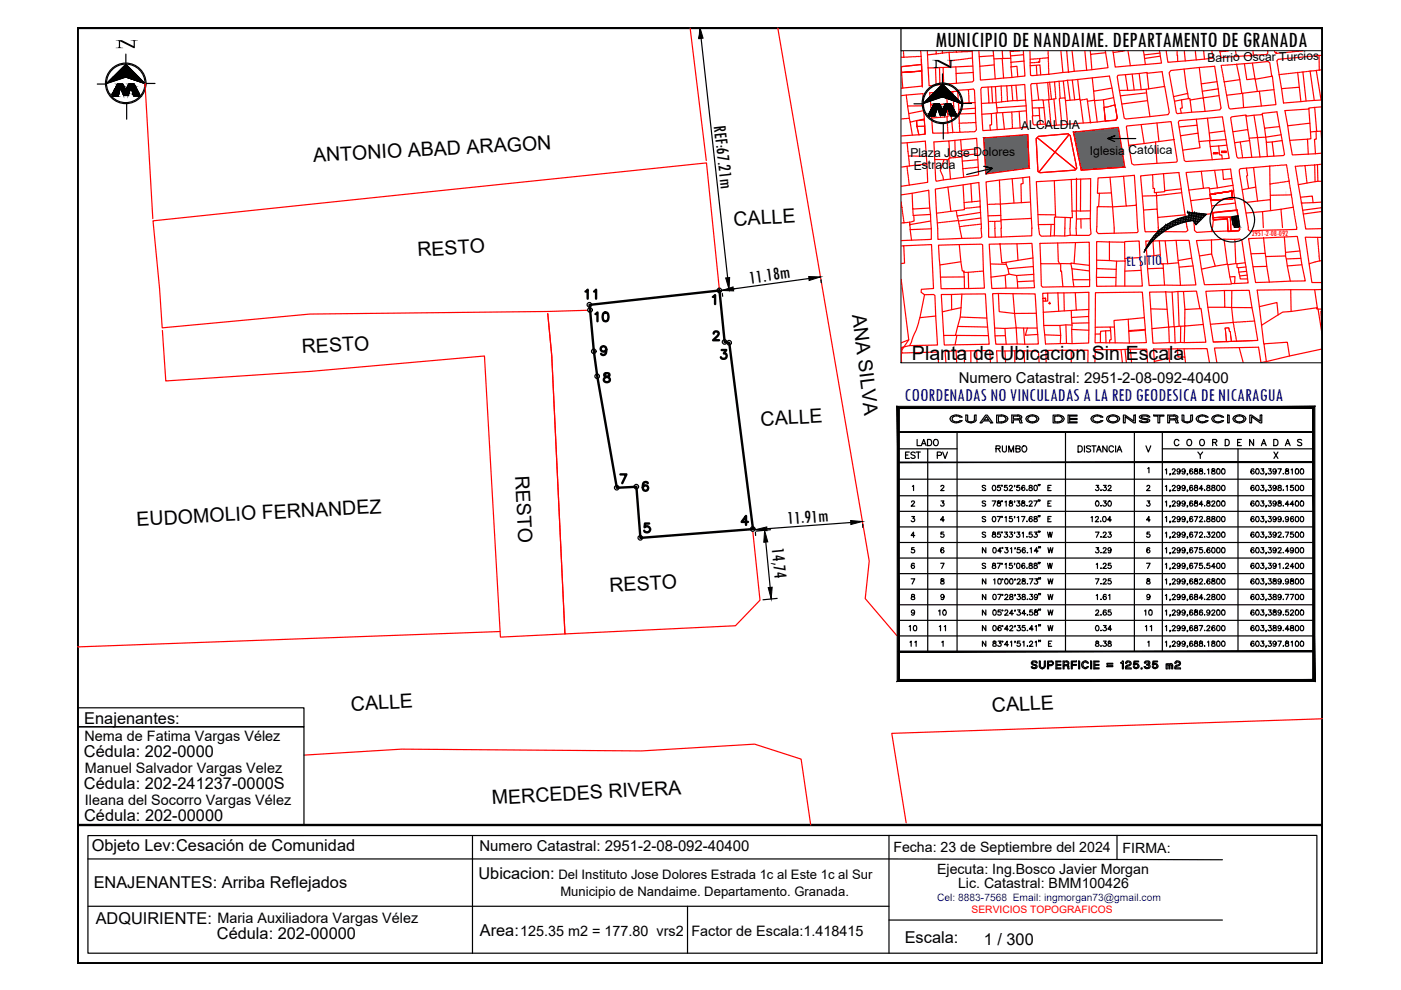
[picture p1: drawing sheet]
<svg xmlns="http://www.w3.org/2000/svg" width="297mm" height="210mm" viewBox="0 0 297 210" stroke-linecap="round" stroke-linejoin="round" font-family="sans-serif">
<defs><g id="words">
<text font-size="7.5" x="201.1" y="92.1">CUADRO DE CONSTRUCCION</text>
<text font-size="5.3" x="125.2" y="69.5">10</text>
<text font-size="4.9" x="123.1" y="64.6">11</text>
<text font-size="4.8" x="198.4" y="9.9">MUNICIPIO DE NANDAIME. DEPARTAMENTO DE GRANADA</text>
<g font-size="4.4">
<text x="191.2" y="98.4">EST</text>
<text x="197.9" y="98.4">PV</text>
<text x="210.3" y="97">RUMBO</text>
<text x="191.9" y="135.1">10</text>
<text x="198.3" y="135.1">11</text>
<text x="242" y="135.1">11</text>
</g>
<g font-size="4.2">
<text x="66.4" y="34.4" transform="rotate(-3 66.4 34.4)">ANTONIO ABAD ARAGON</text>
<text x="155.6" y="47.8" transform="rotate(-3 155.6 47.8)">CALLE</text>
<text x="88.6" y="54.4" transform="rotate(-3 88.6 54.4)">RESTO</text>
<text x="180.7" y="66.8" transform="rotate(83 180.7 66.8)">ANA SILVA</text>
<text x="64.1" y="74.9" transform="rotate(-3 64.1 74.9)">RESTO</text>
<text x="193.4" y="76.3">Planta de Ubicacion Sin Escala</text>
<text x="161.3" y="90.3" transform="rotate(-3 161.3 90.3)">CALLE</text>
<text x="109.2" y="100.8" transform="rotate(87 109.2 100.8)">RESTO</text>
<text x="29" y="111.5" transform="rotate(-3 29 111.5)">EUDOMOLIO FERNANDEZ</text>
<text x="129.3" y="125.5" transform="rotate(-3 129.3 125.5)">RESTO</text>
<text x="74.5" y="150.7" transform="rotate(-3 74.5 150.7)">CALLE</text>
<text x="210.4" y="151" transform="rotate(-3 210.4 151)">CALLE</text>
<text x="104.4" y="170.6" transform="rotate(-3 104.4 170.6)">MERCEDES RIVERA</text>
</g>
<g font-size="4">
<text x="151.4" y="26.7" transform="rotate(84 151.4 26.7)">REF:67.21m</text>
<text x="159" y="60.1" transform="rotate(-8 159 60.1)">11.18m</text>
<text x="193.7" y="95.6">LADO</text>
<text x="167" y="111.2" transform="rotate(-4 167 111.2)">11.91m</text>
<text x="163.6" y="116.2" transform="rotate(84 163.6 116.2)">14,74</text>
<text x="198.3" y="131.6">10</text>
<text x="241.7" y="131.6">10</text>
<text x="191.9" y="138.3">11</text>
</g>
<text font-size="4" fill="#00f" x="191.8" y="85">COORDENADAS NO VINCULADAS A LA RED GEODESICA DE NICARAGUA</text>
<g font-size="3.5">
<text x="17.9" y="153.5">Enajenantes:</text>
<text x="17.8" y="160.5">Cédula: 202-0000</text>
<text x="17.8" y="167.3">Cédula: 202-241237-0000S</text>
<text x="17.8" y="174.2">Cédula: 202-00000</text>
<text x="19.4" y="180.5">Objeto Lev:Cesación de Comunidad</text>
<text x="19.9" y="188.3">ENAJENANTES: Arriba Reflejados</text>
<text x="101.4" y="186.3">Ubicacion:</text>
<text x="20.3" y="195.8">ADQUIRIENTE:</text>
<text x="46" y="199.1">Cédula: 202-00000</text>
<text x="101.7" y="198.4">Area:</text>
<text x="191.8" y="200">Escala:</text>
<text x="208.6" y="200.4">1 / 300</text>
</g>
<text font-size="3.2" fill="#00f" x="238.8" y="56.4" transform="rotate(-2 238.8 56.4)">EL SITIO</text>
<g font-size="3.2">
<text x="203.3" y="81.3">Numero Catastral: 2951-2-08-092-40400</text>
<text x="101.7" y="180.5">Numero Catastral: 2951-2-08-092-40400</text>
</g>
<text font-size="3.1" fill="#f00" x="221.5" y="65.6">4</text>
<g font-size="3.1">
<text x="17.9" y="157.1">Nema de Fatima Vargas Vélez</text>
<text x="18" y="163.9">Manuel Salvador Vargas Velez</text>
<text x="18" y="170.7">Ileana del Socorro Vargas Vélez</text>
<text x="46.1" y="195.7">Maria Auxiliadora Vargas Vélez</text>
<text x="110.3" y="198.4">125.35 m2 = 177.80 vrs2</text>
<text x="146.6" y="198.4">Factor de Escala:1.418415</text>
</g>
<g font-size="3">
<text x="189.4" y="180.7">Fecha: 23 de Septiembre del 2024</text>
<text x="198.7" y="185.3">Ejecuta: Ing.Bosco Javier Morgan</text>
<text x="238" y="180.8">FIRMA:</text>
<text x="203.1" y="188.2">Lic. Catastral: BMM100426</text>
</g>
<g font-size="2.8">
<text x="118.4" y="186.3">Del Instituto Jose Dolores Estrada 1c al Este 1c al Sur</text>
<text x="118.8" y="190">Municipio de Nandaime. Departamento. Granada.</text>
</g>
<text font-size="2.6" fill="#f00" x="197.6" y="14.4">N</text>
<g font-size="2.6">
<text x="256" y="13.1" transform="rotate(-1 256 13.1)">Barrio Oscar Turcios</text>
<text x="216.5" y="27.5" transform="rotate(-1 216.5 27.5)">ALCALDIA</text>
<text x="193" y="33.4" transform="rotate(-1 193 33.4)">Plaza Jose Dolores</text>
<text x="193.7" y="35.9" transform="rotate(-1 193.7 35.9)">Estrada</text>
<text x="231.1" y="32.9" transform="rotate(-1 231.1 32.9)">Iglesia Católica</text>
</g>
<text font-size="2.2" fill="#00f" x="198.7" y="191">Cel: 8883-7568 Email: ingmorgan73@gmail.com</text>
<text font-size="2.2" fill="#f00" x="206" y="193.6">SERVICIOS TOPOGRAFICOS</text>
<text font-size="1.8" fill="#f00" x="265.4" y="50.1">2951-2-08-092</text>
<text font-size=".2" fill="#f00" x="265" y="11.9" transform="rotate(90 265 11.9)">3</text>
</g></defs>
<!-- layer: 2 -->
<g fill="none" stroke="#f00" stroke-width=".25">
<path d="M191.1 14.6l.3 4.1M191.1 12.1h.2M191.4 15.4h-.3M191.4 12.1h.2M191.5 10.9l.1 .2M191.6 11.2v.3M191.6 11.6v.3M191.6 12v.1M191.7 15.3l-.2 .1M191.9 15.3h.2M191.9 12.1h-.3M192 12.1h.3"/>
<path d="M192.5 15.3h-.3M192.6 15.3h.2M192.7 12.1h-.3M192.8 12.1h.2M193 15.2h.2M193.4 12l-.3 .1M193.5 12h.3M193.6 15.2h-.2M193.7 15.2h.3M193.9 12h.3M194.1 15.2h.2M194.3 12h.2"/>
<path d="M194.7 12h.2M194.7 15.1l-.2 .1M194.8 15.1h.3M195.2 10.8l.4 7.4-4.5 .5M195.3 11.9l-.3 .1M195.4 15.1h-.2M196.6 10.8l.1 .8 1.8-.2v-.6M196.7 11.6l.1 2.8M196.8 14.4h1.6M198.7 11.4h-.2M199.1 11.3l-.2 .1M199.2 14.3l.1 3.6"/>
<path d="M199.5 11.3h-.3M199.6 11.3h.2M199.8 10.8v.5M200 14.3l.1 3.6M200.1 11.2l-.3 .1M200.5 11.2h-.3M200.6 19.5l.1 .3M200.7 19.9v.3M200.8 11.1l-.2 .1M201.2 11.1l.2 1.8M201.2 11.1h.2M201.2 11.1h-.2"/>
<path d="M201.5 11.1h.3M201.9 11.1h.2M202 19.4l.3 4.8-1.3 .1M202.2 11h.3M202.6 11h.5M202.7 14.2v1.4M202.7 10.9l.1 .1M203 19.3l.1 .3M203.1 19.8v.2M203.2 11h.3M203.3 12.7h-.2M203.6 11h.2"/>
<path d="M203.7 12.6l-.2 .1M204.1 12.6h-.3M204.2 11h-.3M204.3 11h.3M204.4 12.5l-.2 .1M204.6 12.5h.2M204.7 11h.2M204.9 12.4h.3M205.3 19v.2M205.3 19.3l.1 .3M205.3 10.9l-.2 .1M205.4 19.7v.2"/>
<path d="M205.5 10.9h.2M205.5 12.4h-.2M205.9 12.3l-.2 .1M206.1 12.3h.1M206.1 10.8l.3 6.3-.2 .3-9.2 .8-.2-3.8M206.1 10.9h-.3M206.3 14l-8 .4 .2 3.6M206.3 15.4l-3.6 .2 .1 2.1M207.5 10.8l.4 6.2 6.7-.6M208.1 18.5l9.2-.6 .5 8.9-.3 .3-9.1 .6-.4-8.8zM209.5 18.5l.2 3.3-1.6 .1M210.2 18.4l.3 3.4"/>
<path d="M210.6 10.8l.4 5.9M210.7 11.8l-3.1 .2M210.8 13.8l-3.1 .3M211 18.4l.2 3.4h-1.5M212.3 19.1v.2M212.3 18.2v.3M212.3 18.7v.2M212.3 19.4v.3M212.3 19.8v.3M212.5 12.4l.3 4.2M212.5 10.8l.1 1.6M213.5 18.6v.2"/>
<path d="M213.5 18.2v.3M213.5 19.3v.3M213.5 19v.2M213.5 19.7v.2M214.2 10.8l.1 2.4M214.3 12.4l-3.6 .1M214.3 13.2l.1 1M214.5 18.1l.2 3.2M215.4 18.1l.3 3.2M215.8 16.3l-.2-2.2-1.3 .1 .3 2.2M216.2 10.8l-2 .1M217 10.8l.1 2.2"/>
<path d="M217 11.6l-2.7 .3M217.1 13l.2 3.1-2.7 .3M217.1 13l-2.8 .2M218.4 10.8l.1 5.2 3.9-.3M218.4 13.9l2.1-.1 .2 2.1M218.6 12.5l-.2 .1M218.7 13.3h-.3M218.8 12.5h.2M218.8 13.3h.3M219.3 12.5h-.2M219.5 12.5h.2M219.5 13.3h-.3"/>
<path d="M219.7 13.8l.2 2.2M219.8 17.7l.4 3.5M219.9 12.4h.2M219.9 13.2l-.3 .1M220 13.2h.3M220.2 12.4h.2v.8h-.1M220.3 13.2h.1M220.4 12.4h.3M220.9 12.4h.2M221.2 12.3h.3M221.8 12.3h-.2M222.1 17.5l-3.4 .2-.2 .3 .4 4.9"/>
<path d="M222.1 17.5l.3 3.6M222.2 10.8v.1M222.2 11v.3M222.2 11.3v.3M222.3 11.7v.3M222.3 12.1v.3M222.3 12.6v.2M222.3 12.9v.3M222.3 12.2l-.3 .1M222.3 13.3v.2M222.3 13.7v.2M222.3 14.1v.2"/>
<path d="M222.3 14.4v.2M222.3 14.8v.2M222.3 15.2v.2M222.3 15.5l.1 .2M222.5 17.4l12.7-1.3 1.7 8.8-.4 .6-2.2 .2-.4-4.5 2.2-.5M222.5 17.4l.1 .3M222.5 17.4l-.4 .1M222.6 17.8v.3M222.6 18.2v.3M222.6 18.6l.1 .2M222.7 18.9v.3M222.7 19.3l.1 .3"/>
<path d="M222.8 19.7v.2M223.6 17.4v.2M223.6 18.1l.1 .2M223.6 17.7v.2M223.7 18.5v.2M223.7 19.2v.2M223.7 18.8v.3M223.7 19.6l.1 .2M223.8 19.9v.3M224.6 17.2v.3M224.6 17.6v.3M224.6 18v.2"/>
<path d="M224.6 18.8l.1 .2M224.6 18.4v.2M224.7 19.5v.2M224.7 19.1v.2M224.7 19.9v.2M224.9 10.8l.5 4.6M225.4 17.2l.4 3.5M226.2 10.8l.3 4.5 3.9-.4M226.3 17l.6 4.3M226.5 15.3h.1M226.5 15.3l-4.1 .4M227.3 10.8l.5 4.3"/>
<path d="M227.3 17l.6 4.2M228.5 16.8l.5 4.2-3.1 .3M230 10.8l.4 4.1M231.2 10.8v.7M231.6 16.5l.3 2.8 3.9-.6M231.9 19.3l.1 2-1.4 .2M234.3 10.8l.6 3.6-4.5 .5M234.4 11.2l-3.2 .3 .3 3.3M235.9 10.8l.5 3.4 9.9-.8-.5-2.6M237 16l6.2-.6 .4 3.4 3.3-.5 1 5.6-.3 .4-8.9 .9-.3-.2-1.5-8.7zM238.4 10.8l-2.4 .3M238.6 15.8l.5 3.4 4.5-.4"/>
<path d="M239.1 19.1l-1.8 .1M239.2 10.8l.5 3.1M240 15.7l.5 3.4M241.5 15.6l.4 3.4M242.4 10.8h.1M242.4 10.8l.4 2.9M243 18.9l.8 5.8M243.1 19.7l-5.6 .6M243.2 15.5l3.2-.3 .5 3.1M245.9 11.3l-3.3 .3M246 11.9l-3.3 .5M247.2 10.8l.4 2.4 9.6-.9-.3-1.5"/>
<path d="M249.6 10.8l.1 2.2M251.1 14.6l.7 5.2M251.1 10.8l.2 2.1M253.4 10.8l.2 1.9M254.3 14.3l.4 3.5 3.3-.5M254.7 17.8l.4 2.9 3.4-.4M255.2 10.8l.2 1.7M258.3 18.9l-.8-4.8-9.2 .8-.4 .5 1.5 8.5 .2 .2 9-.8 .3-.4-.6-4.1-3.4 .5M258.6 10.8l.1 .3M258.7 11.3l.1 .2M258.8 11.6v.3M258.8 12l.1 .2h.2"/>
<path d="M259 14.2v.2M259.1 14.6v.2M259.1 14.9l.1 .3M259.2 13.8l-.3 .1 .1 .2M259.2 15.3v.2M259.3 15.7v.2M259.3 12.2h.2M259.3 13.8h.3M259.3 16v.3M259.4 16.4v.2M259.4 16.8l.1 .2M259.5 17.1l.1 .3"/>
<path d="M259.6 17.3v.3M259.6 17.7l.1 .3M259.6 12.1h.3M259.7 18.1v.2M259.8 18.5v.2M259.8 18.8l.1 .3M259.9 19.2v.2M259.9 13.8h-.2M259.9 19.6l.1 .2M260 19.9l.1 .3M260.1 13.8h.2M260.2 12.1h-.2"/>
<path d="M260.4 13.8h.3M260.4 10.8l-1.7 .2M260.6 12.1h-.2M260.7 12.1h.3M261 13.7l-.2 .1M261.2 13.7h.2M261.4 12l-.3 .1M261.5 13.7h.3M261.7 12h-.2M262 10.8l.1 1.2M262.2 13.6l.7 3.3-3.3 .5M262.2 13.6l-.3 .1"/>
<path d="M262.9 16.9l.4 2.9M263.3 19.8l-3.2 .4M263.5 19.8h-.2M263.9 13.5l-1.7 .1M265.5 13.4l.6 3.3-1.8 .2-.5-3.4M265.7 10.8v.9M266.1 16.7v.1M266.6 19.4l-3.1 .4 .2 3M266.6 19.4l.4-.1 .4 3.2M268.8 13l.4 .3 .4 2.9 .2-.1 .7 6.1-9.7 .9-.3-.2-.4-2.7M268.8 10.8v.5l-.2 .3-6.8 .4M268.8 13l-5 .5"/>
<path d="M269.6 16.2l-3.5 .6 .5 2.6M270.1 19l-3.1 .3M270.3 10.8v.3l.3 .2M270.6 11.3h.1M270.6 11.3h.3M271 11.3h.2M271.2 15.8l.5 3 3.8-.3 .3 3M271.5 15.8h-.3M271.6 11.2l-.2 .1M271.7 18.8l.4 3 8.2-.7M271.8 15.7l-.3 .1M272 11.2h-.3"/>
<path d="M272.2 15.7h-.3M272.3 11.1l-.2 .1M272.5 11.1h.2M272.6 15.7h-.3M272.9 11.1h.2M272.9 15.6l-.2 .1M273.2 11h.2M273.3 15.6h-.3M273.7 15.5l-.3 .1M273.8 11h-.2M274 15.5h-.2M274.2 11h-.2"/>
<path d="M274.4 15.5h-.2M274.6 10.9l-.3 .1M274.8 15.4l-.3 .1M274.9 10.9h-.2M275.1 10.9h.2M275.1 15.4h.2M275.1 15.4h-.2M275.1 15.4l.4 3.1M275.4 10.8h.3M275.6 15.3l-.2 .1M276 15.3h-.2M276.1 10.8h-.3"/>
<path d="M276.1 15.3h.1M276.2 10.8h.1M276.2 15.3l.7 6.1M276.4 15.2l-.2 .1M276.7 15.2h-.2M277.1 15.2h-.2M277.5 15.1l-.2 .1M277.8 15.1h.2M277.8 15.1h-.2M277.8 15.1l.9 6.2M278.1 15h.3M278.7 15h-.2"/>
<path d="M279.1 14.9l-.2 .1M279.1 14.9l1 6.3M279.3 14.9h-.2M279.7 11.8v3.1M279.7 14.9h.2M279.7 14.9h-.2M280 14.8h.2M280.3 11.7l-9.3 .9-.3 .3 .5 2.9M191.1 20.3l4.6-.4 .4 8.5-5 .4M191.1 35.4l1.2-.1v.2M191.1 30.4l5.1-.5 .5 8.8-5.6 .8M191.2 25.2h-.1"/>
<path d="M191.4 25.2h.2M191.7 25.1h.3M192.2 20.4v.3M192.2 20.2v.1M192.2 20.8v.3M192.3 21.2v.3M192.3 21.5v.3M192.3 35.6l.1 .3M192.3 30.3l.2 2M192.4 21.9v.3M192.4 25.1h-.3M192.4 36v.3"/>
<path d="M192.4 22.3v.2l3.4-.1M192.4 22.5l.4 2.6M192.4 36.4l.1 .2M192.5 36.7v.3M192.5 25.1h.3M192.5 37.1v.3M192.5 32.5l.1 .2M192.6 37.5v.3M192.6 32.9v.2M192.6 37.9v.2M192.7 33.4v.3M192.7 38.2v.3"/>
<path d="M192.7 33.8v.2M192.7 38.6v.3M192.8 39v.2M192.8 34.2v.2M192.8 34.5v.3M192.8 25.1l.2 .8 1.3-.3M192.8 34.9v.3M192.8 35.2l-.5 .1M193 25.9l.4 2.8M195.8 23.5l-3.1 .6M196 25.2l-1.7 .4 .1 1.2 .4 1.8M196.4 33.1h-3.8v.2"/>
<path d="M196.5 34.8l-3.7 .4M197.3 22.2l2-.1 .1 1-2 .1M198.2 33.8h2l-.8 2.4 .5 1.2 .1 .7M200.2 33.8l1 .1M200.7 20.3v.2M200.7 20.7l.1 .2M200.8 21v.3M200.8 21.4v.2M200.8 24.8v.1M200.8 25v.3M200.8 21.8v.3M200.8 25.4v.3"/>
<path d="M200.8 22.1l.2 2.6-3.5 .3M200.8 25.8v.2M200.8 26.2l.1 .2M200.8 22.1h-1.5M200.9 26.5v.3M200.9 26.9v.2M200.9 27.3v.2M200.9 27.6l.1 .3M201 39.7l.6 5.1M201 28v.2M201.2 28.2h-.2M201.4 33.5l-.3 .1 .4 4.4"/>
<path d="M201.4 33.5h.1M201.6 28.1l-.2 .1M201.6 24.2l.4 3.9M201.7 28.1h.3M201.9 33.4l-.3 .1M202 33.4h.3M202.1 28.1h-.1M202.2 28.1h.3M202.4 33.4h.1M202.5 29.8l4.6-.5 .3 7.8-8.9 1.3-.1-.3-.4-8 3.2-.2 .2 3.6M202.5 29.8l-1.3 .1M202.5 29.8v3.6"/>
<path d="M202.6 28.1h.3M202.8 33.4h-.3M203 33.4h.2M203 28.1h.3M203.1 20.1v.3M203.1 20.9l.1 .2M203.1 20.5v.2M203.2 21.6v.3M203.2 21.3v.2M203.2 21.9l.1 2.3h-1M203.2 21.9h.1M203.3 33.3h.3"/>
<path d="M203.3 24.5v.2M203.3 24.8v.3M203.3 25.2l.1 .3M203.4 26.1h.2M203.4 26.1v.2M203.4 25.6v.2M203.4 26v.1M203.4 28h.3M203.4 26.4v.2M203.4 26.8v.2M203.5 27.1v.3M203.5 27.5v.3"/>
<path d="M203.5 21.9h.2M203.5 27.9v.1M203.7 33.3h.3M203.7 29.6l.1 2.3M203.7 26.1h.3M203.8 28h.3M204.1 26.1h.3M204.1 21.8l-.3 .1M204.1 35.8l.2 1.8M204.2 39.2l.3 5.3-3.1 .3M204.2 21.8h.2M204.4 35.7l-.3 .1"/>
<path d="M204.5 26.1h.2M204.5 28h-.3M204.6 35.7h.2M204.6 28h.3M204.8 21.8h-.2M204.9 26.1h.2M204.9 35.7h.3M204.9 21.8h.3M205 28h.2M205.2 26h.3M205.3 35.6h.2M205.4 20.1v.2"/>
<path d="M205.4 20.4v.3M205.4 20.8v.3M205.4 21.2l.1 .2M205.5 21.8h1.2M205.5 21.5v.3M205.5 21.8h-.2M205.6 26h.2M205.6 27.9l-.3 .1M205.7 35.6h.2M205.7 27.9h.3M205.8 38.9l.3 3.9M206.1 27.9h.2"/>
<path d="M206.2 26h-.2M206.3 35.6h-.2M206.3 26h.3M206.6 35.5l-.2 .1M206.7 26h.2M206.8 24l-3.5 .2v.1M206.8 22.9l-3.5 .3M206.8 27.8l-.3 .1M206.9 27.6l.1-.1-.4-8.4-.3-.2-3.3 .2v.2l-1 .1-1.4 .1v-.1l-3.5 .3 .7 8.5h3.2M207 35.5h-.2M207.2 31.5l-3.4 .4 .1 1M207.2 32.6l-3.3 .3 .1 1.3"/>
<path d="M207.3 33.9l-3.3 .3 .1 1.6M207.4 35.4l-.2 .1M208.2 24.2l2-.1v2.4h-.3l.1 1.1M208.5 29.3l9.4-.8 .3 7.1-9.2 1.3zM211.2 24l.2 3.5M211.4 21.8h-.2l.3 2.1-1.3 .2M211.7 21.7h-.2M211.9 38.2l.4 10.2M212.1 21.6l-.2 .1M212.3 20.2l.1 .2M212.4 21.3v.3h-.2M212.4 20.5v.3"/>
<path d="M212.4 20.9v.3M212.6 23.9l.4 3.5M212.6 21.5l-.2 .1M212.7 21.5h.3M213.1 21.5h.2M213.4 21.5h.2M213.5 20.1v.2M213.6 20.4v.3M213.6 20.8v.3M213.6 21.2v.3M214.5 23.7v.2M214.5 24l.1 .3"/>
<path d="M214.6 24.4v.3M214.6 24.8v.3M214.6 25.2v.2M214.6 37.9l.4 5.2M214.6 25.5v.3M214.6 25.9v.3M214.6 26.3v.2M214.6 26.7v.2M214.6 27v.2M216.1 23.6l.2 3.5M216.8 37.7l.1 1.2-.4 .1v4M217.4 21.2l-3.8 .3"/>
<path d="M217.6 22.4l-6.3 .5M217.6 23.5l-6.1 .4M218.8 21.3l2.3-.1 .2 1.6-1 .1M218.9 22.9l.1 3.3 .3 .3 1.3-.1M218.9 22.9h1.4l.3 3.5M219 24.6h.3M219.4 24.6h.2M219.7 24.5h.3M219.9 29.2l8.2 6.7M220.1 24.5h.3M221.3 22.8l.4 3.5M222.3 21.1v.3"/>
<path d="M222.3 21.5l.1 .3M222.4 21.9v.3M222.4 22.3v.3M222.5 22.6v.3M222.5 23v.3M222.5 23.4l.1 .3M222.6 23.8v.2M222.6 24.2v.2M222.6 24.5v.3M222.7 24.9v.2M222.7 25.3v.2M222.7 25.7l.1 .2"/>
<path d="M222.8 26v.2M222.8 26.4l.1 .3M222.8 20.1l.1 .2M222.9 20.4v.3M222.9 20.8v.3M223.4 21l.6 5.5M223.5 38.3l.3 7.3M223.8 20.3v.2M223.8 20.7l.1 .2-2.7 .4M224.7 20.2l.1 .3M224.8 20.6v.2M226.4 26.3l-.6-5.6-1 .1-.2 .1 .5 5.6"/>
<path d="M226.7 28.5l-6.4 8M227 29l-.1-.3-.4-.3-6.4 .5-.4 .5 .4 7 .4 .2 7.4-.5 .4-.5-.1-.3M227 29.2v.2M227 29.5l.1 .3M227.1 38.1l.2 6.6M227.1 29.9l.1 .2M227.2 30.2l.1 .3M227.3 30.6v.3M227.3 31l.1 .2M227.4 31.3l.1 .3M227.5 31.7l.1 .3M227.6 32.1v.2"/>
<path d="M227.6 28.2v-.2l9.5-1 1.4 8.4-9.3 .7v-.2M227.6 28.3l.1 .2M227.6 32.4l.1 .3M227.7 28.6l.1 .3M227.7 32.8l.1 .3M227.8 29l.1 .3M227.8 33.1l.1 .3M227.9 29.4v.2M227.9 33.5v.3M227.9 29.7l.1 .3M227.9 33.9l.1 .2M228 30.1l.1 .3"/>
<path d="M228 34.2l.1 .3M228.1 30.4v.3M228.1 34.6v.3M228.1 30.8l.1 .3M228.1 35l.1 .2M228.2 38h.1M228.2 38v6.7M228.2 31.2l.1 .2M228.3 31.5l.1 .3M228.4 31.9v.3M228.5 32.3v.2M228.5 32.6l.1 .3"/>
<path d="M228.6 33l.1 .2M228.7 33.4v.2M228.8 33.7v.3M228.9 34.1v.2M228.9 34.5l.1 .2M229 21v.3M229 34.8v.3M229 21.3l.7 4.8M229.1 35.2v.2M229.1 38v6.7M229.2 35.6v.2M229.3 21.2l-.3 .1"/>
<path d="M229.7 21.1l-.3 .1M230.1 21.1h-.3M230.2 21h.3v.2M230.5 21.3l.1 .2M230.6 21.5l.6 4.5M231.2 26h.1M232 21.3l.6 4.6M232.8 37.7l7.7-.5 .8 11.9-.2 .2-8.3 .2-.3-.4 .1-5.3h.3l.2-2.8h-.4zM233.9 21.2l-1.9 .1M234.4 25.7l-12.7 1.1v-.5l-1.1 .1M235.3 37.6l.9 11.8M238.2 37.4l.6 6.3 2.1-.2"/>
<path d="M238.9 26.7l9.4-.9 1.3 8.3-.2 .3-9 .6-.4-.3-.7-3.9zM241.9 26.4l.7 4M243.3 21.3l-5.5 .8M244.4 37v.3M244.4 37.4v.3M244.4 37.8v.3M244.4 38.2v.2M244.4 38.6v.2M244.4 38.9v.3M244.4 39.3v.2M245 30.1l.3 4.5M245.3 26.1l.4 3.9-6.4 .8"/>
<path d="M246.7 36.8l.2 3.8-2.2 .3 .1-.9h-.3v-.3M248.8 20.5l3-.7 .2 1.1-1.5 .3M248.9 29.6l-3.2 .4M249 21.5l1.5-.3 .2 1.7-.5 .1 .3 1M250 26.9l3.8-.4 .2 1.7M250 25.6l9.2-.8 1.4 8.8-9.2 .6-.3-.2-1.3-8.1zM250.3 28.8l3.7-.6 .4 3.1-3.6 .5M252 20.9h.3v.3M253.6 25.3l.2 1.2M254.7 36.3l.5 3.6M255.5 23.6l-.4-2.9-2.8 .5 .4 2.6M256 25.1l.4 3.1"/>
<path d="M256.4 29.8l.2 1.3 3.5-.3M256.6 29.8l-2.4 .2M256.6 31.1l.4 2.8M257.5 36.1l.6 3.7M258.4 30.9l.2 2h.5v.8M259.2 36l.2 2.1 1.8-.3M259.6 27.8l-3.2 .4 .2 1.6 3.3-.2M261.4 27.9l3.2-.4 .3 1.8M261.4 39.3l-5 .7M262.9 30.1l.1 .2M263 30.4v.2M263.1 30.7v.3"/>
<path d="M263.1 31.1l.1 .3M263.2 31.5v.2M263.2 31.8l.1 .3M263.3 32.2v.3M263.3 32.6l.1 .2M263.4 32.9v.3M263.5 33.3v.1M264.2 24.6l.4 2.9M264.3 35.6l.2 1.6-.2 .1 .4 2.7M264.9 29.8l-3.1 .5M264.9 29.8l.5 3.6M265.8 35.5l.8 7.1"/>
<path d="M265.9 24.4l.7 4.8-1.7 .1v.5M266.2 39.7l-2.8 .5M267.6 24.3l.5 2.9M268.5 30.2l.2 3-1.6 .1M269.2 35.2l-6.3 .6-.2 .3 1.9 12.5 .3 .4 10-.4v-.6M269.2 35.2l.1 3.8M269.4 39h-.1v2.4M269.5 35.2h-.3M269.6 35.2h.2M269.8 38.9l-.3 .1M270.1 33.1l2-.1 .2-.2-1.6-9.1-3.1 .3v.3l-3.4 .3v-.2l-3 .4-.3 .2 1.3 8.2 .3 .3 4.6-.2M270.1 38.9h-.3"/>
<path d="M270.2 35.1l-.3 .1M270.5 38.8l-.3 .1M270.6 35.1h-.3M270.7 35.1h.2M270.9 38.8h-.3M271.2 38.7l-.2 .1M271.3 26.8l-3.2 .4 .4 3 1.2-.1M271.3 35.1h-.2M271.6 38.7h-.3M271.6 28.6l-3.2 .5-1.8 .1 .5 4.1M271.7 35l-.3 .1M271.8 35h.2"/>
<path d="M271.8 29.8l-2.1 .3 .4 3-1.4 .1M272 38.6l-.3 .1M272.3 38.6h-.2M272.4 38.5h.3M272.4 35h-.2M272.6 35h.2v.1M272.8 35.3l.1 .2M272.9 35.6v.3M272.9 36l.1 .2M273 36.4v.2M273 26.7l4.7-.6 .2 3.3-.7 .1M273.1 38.4l-.3 .1"/>
<path d="M273.1 36.7v.3M273.1 37.1v.2M273.1 37.5l.1 .2M273.2 37.8l.1 .3M273.3 38.2v.2M273.3 38.4h-.1M273.3 38.4l.1 .3M273.4 38.8v.3M273.4 29.8l3.8-.3 .2 3.2M273.4 39.2l.1 .3M273.5 39.6v.2M273.6 39.9v.3"/>
<path d="M274.8 35.3h-.2l1.3 7.8M275.2 35.2l-.2 .1M275.6 35.2h-.2M275.7 35.2h.3M276.3 35.1l-.2 .1M276.5 35.1h.2M276.7 35.1v.3M276.7 35.6v.2M276.8 35.9v.3M276.8 36.3v.2M276.9 36.7v.2M276.9 35.1h-.2"/>
<path d="M276.9 37v.3M277 37.4v.2M277 37.8v.2M277 35.1h.3M277 38.1v.3M277.1 38.5v.3M277.4 35.1h.2M277.5 23.1l.2 3M278 35l-.2 .1M278.1 35h.3M278.7 22.8l.5 5.1 1.1-.1M278.7 35l.1 3.5"/>
<path d="M278.9 35h-.4M279 27.9l-1.2 .1M279.1 34.9h.3M279.2 27.9h-.2l.1 1.6h-.4l.2 3.1M279.5 34.9h-.2l.1 3.5M279.9 34.8l-.2 .1M280 34.8h.3M280.1 27.8l.2 3M280.3 38.4h-.9l-4.1 .8M280.3 22.6l-2.8 .3v.2l-5.1 .4 1.6 9.4 6.3-.4M191.1 59.2l1.6 12.9-1.6 2.3M191.1 41.3l5.8-1 .6 8.2"/>
<path d="M191.1 52.2l.5-.1 .2 3.7-.7 .1M191.1 44h.1M191.1 42.8v.2M191.1 43.1v.2M191.1 43.5l.1 .2M191.2 43.9v.1M191.2 44v.3M191.3 44.4v.2M191.3 44.7l.1 .3M191.4 45.1v.3M191.4 47.2l-.3 .1M191.4 45.5v.3"/>
<path d="M191.5 45.9v.2M191.5 47.2h.2M191.5 46.2l.1 .3M191.6 46.6v.3M191.6 52.1l5.9-.2 .4 9.3-2.6 .1v.7l.7 .5-1.3 6-1.5 4.1-.4 .7-1.6 .4v1.1l7.7-.2 .1 2.3M191.7 47v.2M191.8 47.2h-.1M192 47.2h.2M192.3 47.2h.2M192.7 47.1h.1M192.8 47.1v.2M192.9 47.6h.1"/>
<path d="M192.9 47.6v.3M192.9 47.5v.1M192.9 48l.1 .3M193 48.4v.3M193.3 50.9l-2.2 .1M193.4 41l.1 3.3 3.6-.2M193.5 44.3l.1 .3M193.6 44.7v.3M193.6 45.1v.2M193.6 45.4v.3l3.7-.2M193.7 45.7l.1 1.2-1 .2M197.3 46.9l-4.4 .7"/>
<path d="M197.5 48.5v2.3l-4.2 .1-.3-2.2M197.5 48.5l-4.5 .2M198.6 45.2l.3 5.6 9-.3 .3-.3-.2-1.8M198.7 47.2h.2M198.7 45.2h-.1M199 52l9.1-.2 .2 .1 .4 9.2-9.2 .1zM199.1 45.1l-.2 .1M199.2 47.2h-.2M199.5 45.1h-.3M199.6 47.2h-.2M199.9 45l-.3 .1M200 47.1l-.3 .1"/>
<path d="M200.2 45h-.2M200.3 47.1h-.2M200.3 45h.3M200.7 47l-.2 .1M200.7 44.9h.3M201.1 47h-.3M201.3 44.8l-.2 .1M201.4 46.9l-.2 .1M201.8 46.9h-.2M202.2 46.9h-.3M202.5 46.8l-.2 .1M202.7 44.7v.1"/>
<path d="M202.8 44.9v.3M202.8 45.3l.1 .3M202.9 46.8h-.2M202.9 45.7l.1 .1M203 45.8v.3M203 46.8h.2M203 46.2l.1 .2M203.1 46.6l.1 .3M203.2 46.9l.1 .1M203.3 47.2v.2M203.3 47.5l.1 .3M203.4 51.9l.6 5.5 .4 .1 .1 3.7"/>
<path d="M203.4 47.9l.1 .3M203.4 48h.2M203.5 48.3v.2M203.5 48.5l.4 2M203.7 55.5l-4.4 .7M203.8 48h.2M204.4 57.7h.2M204.4 47.9l-.3 .1M204.4 58.7l-5 .1M204.5 44.2h.1M204.6 42.9l-.2 .1M204.7 57.7h.2"/>
<path d="M204.7 47.9h-.2M204.7 44.2h.2M205 42.9h-.3M205.1 44.1h.2M205.1 57.7h.2M205.1 47.8l-.2 .1M205.4 42.8l-.3 .1M205.5 47.8h-.3M205.5 42.8h.2M205.5 57.7h-.2l.1 3.5M205.7 57.7h.2M205.7 44.1h-.2"/>
<path d="M205.8 47.8h-.2M205.8 42.8h.3M206.1 57.7h.2M206.1 44l-.3 .1M206.2 47.7l-.2 .1M206.3 42.8h-.2M206.4 44h-.2M206.6 47.7h-.3M206.6 57.6l-.2 .1M206.7 42.7l-.3 .1M206.8 43.9l-.2 .1M206.8 42.7h.3"/>
<path d="M207 47.6l-.3 .1M207 57.6h-.2M207.2 57.6h.2M207.2 43.9h-.3M207.2 42.7h.2M207.3 47.6h-.2M207.5 42.6h.3M207.5 57.5h.3M207.6 43.9h-.3M207.7 47.5l-.3 .1M207.7 43.9h.1M207.8 43.9l.3 4.6"/>
<path d="M207.8 43.9h.1M207.8 43.9l-.3-5.2-9.2 1.4 .3 5.1M207.9 45l-4.9 .8M208 46.2l-4.8 .7M208 47.5h-.2M208.1 57.5h-.2M208.3 57.5h.2M209.4 43.3h.1M209.7 51.8l9.1-.2 .5 9.4-9 .2zM209.8 46.9l-.2 .1M209.9 43.3h-.3M209.9 46.9h.3"/>
<path d="M210 56h3.3M210 43.3h.3M210.3 46.9h.2M210.4 43.3h.3M210.7 46.9h.4M210.9 46.9v.2M210.9 47.2v.3M210.9 47.6v.2M210.9 48l.1 .2M210.9 48.4l.1 1.9M211 48.3v.1M211 43.3h-.2"/>
<path d="M211.1 43.3h.3M211.3 46.9h.2M211.5 43.3h.3M211.6 46.9h.3M212 51.7l.4 4.1 .9-.2M212 46.9h.2M212.2 45.7l-2.7 .1M212.2 48.4l.1 1.8M213.1 58.4l.2 2.7M213.9 58.1l-.8 .3-3 .4M215.5 58.4l.3 2.7M215.6 51.7l.2 3.5"/>
<path d="M218.5 42.8l-6.6 .5M218.7 46.3l-6.5 .3M218.8 48.3v1.7l-9.2 .3v-3.3l-.5-8.4 9.2-1.1 .5 10.9M219 54.7l-5.7 .9 .6 2.5 1.6 .3 3.7-.2M219.1 56.5l-5.4 .5M219.2 59.6l-3.5 .1M220.1 45.5l3.7 .1v.4h-.2v1.6M220.1 47.6h3.5l-.1 2.4M222.9 47.6l-.2 2.4M224.3 51.5l.1 3.9 .3 .5M224.9 55.9v1.6h.2l.3 3.3M225.8 46.1l-.1 3.9"/>
<path d="M226.8 48.4l.1 1.5M227 46.1l-.1 2.3M227 55.9l.7 4.9M227.3 57l3.7 .4M227.3 44.7v.3M227.3 45.9v.2l-3.5-.1M227.3 45.1v.3M227.3 45.5v.3M227.5 59.3h3.5M227.7 55.9l-.6-.1-.1 .1h-6.3l-.2-4.3 10.4-.2 .1 9.3-10 .2-.2-.3-.1-4.7M228 51.4l-.3 4.5 3.3 .4M228.2 44.7v1.7h3"/>
<path d="M228.2 46.4v3.5M229.2 46.4v2M231.2 44.7h-3.9M231.2 48.3l.1 1.3-.4 .3h-3.9l-1.1 .1-5.1 .1-.4-.4-.3-2.1-.4-9.1 11.5-.6v10.5M232.5 58.8h4.1M232.5 51.2l5.9 .2 .1-.2 3-.1 .7 9.6h-9.7zM232.5 56.9l4.2 .2M232.5 55.2h2.7M235.2 51.3v3.9l1.5 .2-.1 5.3M235.6 40.9l-2.5 .1M236.7 55.4l1.9-.1-.1 5.4M238.4 51.4l.2 3.9"/>
<path d="M238.8 43.7l-2.9 .2-3-.1M240.9 43.5h.1M241.7 54.6l-3.2 .2M241.9 57.3l-3.4 .2M242.5 44.5l2.8-.2 .2 1.8M242.9 51.1l9.2-.1 1.4 9.4-9.9 .1zM243.3 57l3.3-.1 .3 3.6M244.4 51.1l.3 3.1-1.5 .2M245.2 40.8v.7l-3 .1M245.6 48.2v.9h5.8l.5-.2-1.9-12.3-8.2 .7 1 11.8h2.9M245.8 51.1l.3 4.9 .5-.1v1M246 54l-1.3 .2"/>
<path d="M246.6 55.9l3.3-.2 .4 4.8M247 51.1l.6 4.8M249.4 51l.4 4.2 2.9-.5M249.8 55.2l.1 .5M250.5 40l-3.6 .4M250.5 40.9l-5.3 .6 .1 2.8M251.3 45.6l-5.8 .5 .1 2.2M252.1 40.3l4.3-.5 .2 1.4M252.4 42.5l.9 6.4 .4 .4 3.2-.2M253 56.4l-3 .2M254.3 54.3l2.6-.5 .8 2.6M256.6 42l-4.2 .5-.9-5.9 9.4-.7 1.2 8.7"/>
<path d="M256.7 42.6l.2 1M256.9 50.9v2.9M257 48.2l-.1 .9 3.4-.1M257.2 46.9l-.1 1.4M259.5 50.7l-2.6 .2M260.2 56l-5.5 1.1M260.7 58.7l1.1-.1v1.5M261.8 50.8l-2.3-.1 .7 5.1 .9 4.3M261.8 50.8l1.1-.1 .4 .1 1.3 9.2-3.5 .1-.1 .1-5.6 .2-1.7-9.4 3.2-.1M261.8 50.8l.2 5.1M261.9 43.1l-5 .5 .2 1.7-4.1 .4M262.3 55.9v.8l.3 .1 .3 2.3h1.6"/>
<path d="M263.8 43l5.5-.7 .1 2.4-1.7 .2M264 55.7l-3.7 .4M264.2 45.2l3.5-.3 .2 3.4M264.2 56.6l-1.6 .2M264.3 57.5l-1.6 .2M264.4 58.3l-1.5 .2M264.7 50.6l10.4-.5 1.6 9.5-10.5 .3zM267.9 50.5l.7 6 .5 3.3M268.2 53.7l-3 .1M268.4 54.4l4.2-.1 1 5.3M268.6 56.5l-2.9 .1M271.6 44.4l-2.2 .3"/>
<path d="M272.3 50.2l.3 4.1M273.6 40.3l.1 .3M273.7 40.7v.2M273.7 41l.1 .3M273.8 41.3l-4.5 .1v.9M273.8 41.6l.1 .3M273.8 41.3v.2M273.9 42l.1 .2M274 42.3v.3M274 42.7v.3M274 43.1l.1 .2M274.1 43.4l.1 .3"/>
<path d="M274.2 43.8v.1M274.2 43.9l-2.6 .5 .3 3.9M274.2 43.9v.3M274.2 44.3l.1 .3M274.3 44.7l.1 .2M274.4 45v.3M274.4 45.4l.1 .3M274.5 45.8v.2M274.5 46.1l.1 .3M274.6 46.5l.1 .3M274.7 46.9v.2M274.8 47.2v.3"/>
<path d="M274.8 47.6v.3M275.6 53.2l-3 .3M275.7 41.8l2.5-.2 .2 1.4-2.5 .1M275.8 54.8l-3.1 .1M275.9 43.1h.1M275.9 43.1l.3 1.5M276 56.1l-3.1 .3M276.2 44.6l.6 4 3.5-.1M279.4 50.3v.2M279.4 50.7v.2M279.4 51.1v.2M279.5 51.8v.2"/>
<path d="M279.5 51.4v.2M279.5 52.2v.2M279.5 52.5v.2M279.6 53.3v.2M279.6 52.9v.2M279.6 53.6l.1 .3M279.7 54.4v.2M279.7 54v.3M279.7 54.7l.1 .3M279.8 55.1v.2M280.3 55.2l-2.7 .7 .5 4h2.2M280.3 50.3h-3.6l.9 5.6"/>
<path d="M280.3 44.8l-4 .6M280.3 44l-4.1 .6M280.3 42.8l-1.9 .2M191.2 74.8h-.1v2.1M192.7 72.1l-1.6 .6M196 62.5l2-.1 .2 .3 .2 4.3-3.4 .4M198.4 67l.4 6.2-6 .1M199.6 62.4l9.3-.1 .8 10.7-9.5 .2zM200.1 71.1h2.5M200.5 76.9l-.1-2.4 9.5-.2 .1 2.6M201.7 62.4l.1 3.3-2 .4M202.7 74.4l.1 2.5"/>
<path d="M203 69.2l6.4 .1M203.6 67.2l5.6 .2M203.8 65.2l-2 .5M203.9 62.4l-.3 4.8-1 3.9h.3M204.4 74.4l.1 2.5M205.8 74.4v2.5M207.1 74.4l.1 2.5M209.6 71.2l-6.7-.1-.4 2M210.5 62.3h9l.6 10.6-9 .1zM210.9 69.6h2.2l.2 3.4M211.4 76.9l-.1-2.5 8.6 .1 .3 .2 .1 2.2M211.7 62.2l.2 3.9 3.2 .4 .3 3-2.3 .1"/>
<path d="M213.1 74.4l.1 2.5M213.2 71.2h-2.2M214.8 62.3l.3 4.2 4.6-.1M215.2 74.4v2.5M217 69.6l.3 3.4M217.1 74.4l.1 2.5M217.8 69.6l-2.4-.1 .3 3.4M219.9 69.6h-2.1l-.4 1.5 2.6-.2M221.5 71l3.4 .1-.1 1.8M221.8 74.4l.1-.1h5.2v2.6M221.8 74.4h.1M221.8 74.4v2.5"/>
<path d="M224.3 62.1l6.6-.1-.1 10.7-9.1 .2-.4-3.9-.1-2.8 7-.5M224.7 69l.2 2.1M225.6 62.1l.1 3.8M226 68.9l.1 3.9M227.1 65.8l.2 7.1M227.1 74.3h3.6l-.1 2.6M227.2 69.9l3.7 .1M227.3 68.9l-6 .1M228 62.1l.2 3.6 2.7-.1M230.8 67.1l-3.6 .2M230.9 68.5h-3.6M232.1 76.9l.2-2.8 7.4-.1h3.4l.2 2.9"/>
<path d="M232.2 70.8h1.1l.1-.6 2.1-.1 .1 1.9-.3 .1v.6M232.2 69.4l3.2-.1 .1 .8M232.3 62.1l9.9-.2 .8 10.7-10.8 .1zM233.3 70.8v1.8M234.4 70.1l.1 2.6M235.4 69.3h.9M237.7 74.1l.3 2.8M238.5 74.1l.3 2.8M239.2 67.7l-3 .2 .2 4.8M239.7 74l.2 2.9M242.6 67.4l-3.4 .3 .3 5M242.8 70l-3.5 .3"/>
<path d="M242.8 69.9l-3.5 .2M243.7 61.9l10-.2 .7 3.7h.2l1.1 7.2-11.3 .2zM244 65.5l3.5 .1M244.7 76.9l-.1-2.9 11.3-.1 .5 3M247.2 61.9l.6 7.4-3.6 .4M247.8 74l.2 2.9M247.9 75.9l-3.2 .7M247.9 72.6l-.1-3.3 3.4-.2-.1 3.5M248.5 61.9l.4 7.4M249 69.3l.1 3.4M249.7 74v1.7h1.5l.1 1.2M249.7 61.8l.3 7.4"/>
<path d="M250.3 69.2v3.4M250.9 61.8l.3 3.8 3.2-.2M251.1 74l.1 1.7M251.2 65.6v3.5l3.9-.3M255.7 61.8l9.2-.2 1.8 10.6-9.5 .3zM259.6 61.6l.1 3.6h-3.6M259.7 65.2h5.7M261.2 61.6l-.1 3.6 .4 3.2-4.9 .3M261.5 68.7l.1 .3M261.6 69.1v.3M261.6 68.3l-.1 .1v.2M261.7 69.5v.2"/>
<path d="M261.7 69.9l.1 .2M261.8 68.3h.2M261.8 70.2v.3M261.9 70.6v.2M261.9 71l.1 .2M262 71.3l.1 .3M262.1 71.7v.2M262.1 72.1l.1 .2M262.4 68.3h-.3M262.5 68.3h.2M262.7 73.7l-5.2 .1 .5 3.1M263.1 68.2l-.2 .1"/>
<path d="M263.2 68.2h.3M263.6 76.9l-.9-3.2 4.1-.1 .5 3.3M263.6 68.2h.3M264 68.2h.2M264.3 68.2h.3M265 68.1l-.3 .1M265.1 68.1h.3M265.7 68.1h-.2M265.8 68.1h.2M267 65l3.7-.9 .3 2.7M273.4 75.5l-.5-2.9-4.9 .3 .5 3.8M273.7 61.4v4.6"/>
<path d="M278.7 61.4l.6 3.8M279.5 65.5l.8 5.4M280.3 66h-.3l.3 3.6M280.3 65.5h-1.1l.1-.3-7.3 1-4.5 2.8 .4 3.9M280.3 61.4l-13.8 .1 1 7.5M280.3 74l-13 2.9"/>
</g>
<!-- layer: 50 -->
<g fill="none" stroke="#f00" stroke-width=".25">
<path d="M257.3 32.3h.1v.3h-.2M257.5 32.3h.1v.3h-.2M257.8 32.3h-.1l.1 .3h-.1M258.2 32.4v.2M259 32l.1 .3h-.1M259.2 32h.1v.3h-.1M259.4 32.1h.2l-.2 .2h.2M259.7 32l.1 .3h-.2zM259.9 32.1h.1v.2z"/>
<circle cx="258" cy="32.5" r=".12"/>
</g>
<!-- layer: 2 -->
<g fill="none" stroke="#f00" stroke-width=".21">
<path d="M220.2 13.1l.1 .2M220.3 13.1l-.1 .2M226.5 15.2l.1 .1M226.6 15.2l-.1 .1M242.5 10.8h.1M270.6 11.3l.1 .1M270.7 11.3l-.1 .1M228.2 38l.1 .1M228.3 38l-.1 .1M231.2 26h.1M231.3 26h-.1M192.8 47.7l.1-.1-.1 .1"/>
<path d="M192.9 47.6h.1M192.9 47.7l-.1-.1 .1 .1M207.8 43.8l.1 .1M207.9 43.8l-.1 .1M240.9 43.5l.1 .1M241 43.5l-.1 .1M275.9 43l.1 .1M276 43l-.1 .1M221.7 74.4l.1 .1M221.8 74.4l-.1 .1M261 72.4h-.9"/>
</g>
<!-- layer: 5 -->
<g fill="#636466" stroke="#636466" stroke-width=".21">
<path d="M227.6 28l9.5-1 .2 1z"/>
<path d="M208.5 29.3l9.4-.8v.8z"/>
<path d="M229.1 35.4h9.4l-3.1 .2z"/>
<path d="M209 35.6h9.2l-3.2 .5z"/>
<path d="M227.6 28l10.9 7.4-1.2-7.4zM227.6 28l10.9 7.4h-9.4z"/>
<path d="M229.1 35.4l.1 .2h6.2zM229.2 35.6h6.2l-6.2 .5z"/>
<path d="M208.5 29.3l9.7 6.3-.3-6.3zM208.5 29.3l9.7 6.3h-9.2z"/>
<path d="M209 35.6v.5h6zM209 36.1h6l-6 .8z"/>
</g>
<!-- layer: CVL_CUADCON_LIN -->
<path d="M234.1 22.7h.7l1.6-.5 .5 2.8-.2 .4-2.4 .3zM234.1 22.7h.7l1.6-.5 .5 2.8-.2 .4-2.3 .3zM259.7 69.6l.8-.1 .2 .8h.1l.3 2.1h-1.1zM260 72.4l-2.8 .1M266.6 72.2l-5.5 .2" fill="none" stroke="#f00" stroke-width=".21"/>
<path d="M195.3 12.6l.1 1.1M195.4 15.1v-1.4l-4.3 .4 4.3-.4v1.4l-4.3 .3v-1.1v1.1l4.3-.3 .2 3.4" fill="none" stroke="#f00" stroke-width=".25"/>
<circle cx="265.2" cy="11.8" r=".06" fill="none" stroke="#f00" stroke-width=".38"/>
<circle cx="265.2" cy="11.8" r=".19" fill="#f00"/>
<path d="M265.1 11.8l.1 .1M265.3 11.8l-.2 .1M194.3 25.6l1.7-.2 .1 1.4h-1.7zM194.4 26.8h1.7v1.6l-1.3 .2zM196 25.4l-1.7 .2 .1 1.2M196 25.4h.1M196 25.4l.1 3" fill="none" stroke="#f00" stroke-width=".21"/>
<!-- layer: CVL_CUADCON_TIT -->
<path d="M256.6 41.2l4.5-.7-4.5 .7 .1 1.3 4.6-.4-.2-1.6 .2 1.6-4.6 .4zM256.6 41.2l4.5-.7 .2 1.6-4.6 .4-.1-1.3 4.5-.7 .2 1.6-4.6 .4zM257.1 45.1l5.2-.6 .5 4.2-.2 .2-2.2 .1-.2-2.6-3 .2zM257.1 45.2l5.2-.6 .1 1.2-1.2 .2-4 .2zM257.2 46.2l3.6-.2 .2 3.1h-.6l-.2-2.7-3 .3zM260.8 46h.4l.3 1.7h.2v.5l1.1-.1v.6l-.2 .3-1.6 .1zM261.5 40.4h.1M261.5 40.5l-3.9 .6M261.8 42.1l-5.1 .4" fill="none" stroke="#f00" stroke-width=".25"/>
<path d="M256.6 41.2l4.5-.7 .2 1.6-4.6 .4z" fill="none" stroke="#f00" stroke-width=".3"/>
<!-- layer: CVL_PUNTO -->
<path d="M261.1 40.5h.1" fill="none" stroke="#f00" stroke-width=".25"/>
<g fill="none" stroke="#f00" stroke-width=".21">
<path d="M256.5 41.2l.1 .1M256.6 41.2h.1M256.6 41.2l-.1 .1M256.7 42.5h.1M256.8 42.5h-.1M257.6 41l.1 .1M257.6 41.1h.1M257.7 41l-.1 .1M261.1 40.5l.1 .1M261.2 40.5l-.1 .1M261.3 42.1l.1 .1M261.3 42.1h.1"/>
<path d="M261.4 42.1l-.1 .1"/>
</g>
<!-- layer: 2 -->
<g fill="none" stroke="#f00" stroke-width=".25">
<path d="M30.7 17.7l1.7 28.7M146.3 5.9l3.4 28.1M164.9 5.9l19.4 113.1-.9 7.9 6.7 7.8M217.9 28.5l.3 7.1M219.7 29.4l.4 7M219.9 29.2l8.2 6.7M226.5 28.4l-6.4 .5M226.7 28.5l-6.4 8M226.9 28.7l.1 .3M227 29.2v.2M227 29.5l.1 .3M227.1 29.9l.1 .2"/>
<path d="M227.2 30.2l.1 .3M227.3 30.6v.3M227.3 31l.1 .2M227.4 31.3l.1 .3M227.5 31.7l.1 .3M227.6 32.1v.2M227.6 28v.2M227.6 28.3l.1 .2M227.6 32.4l.1 .3M227.7 28.6l.1 .3M227.7 32.8l.1 .3M227.8 29l.1 .3"/>
<path d="M227.8 33.1l.1 .3M227.9 29.4v.2M227.9 33.5v.3M227.9 29.7l.1 .3M227.9 33.9l.1 .2M228 30.1l.1 .3M228 34.2l.1 .3M228.1 30.4v.3M228.1 34.6v.3M228.1 30.8l.1 .3M228.1 35l.1 .2M228.2 35.3l.1 .3-.4 .5-7.4 .5"/>
<path d="M228.2 31.2l.1 .2M228.3 31.5l.1 .3M228.4 31.9v.3M228.5 32.3v.2M228.5 32.6l.1 .3M228.6 33l.1 .2M228.7 33.4v.2M228.8 33.7v.3M228.9 34.1v.2M228.9 34.5l.1 .2M229 34.8v.3M229.1 35.2v.2"/>
<path d="M229.2 35.6v.2M238.5 35.4l-9.3 .7v-.2M34.4 70.1l.8 10.7 30.7-2.1 36.8-3.2 3.4 59.6 13.7-.7-2.8-59-.9-8.9 .9 8.9 2.8 59 36.1-1.7 5.2-5.4-1.5-14.6M152.5 61.6l-2.7-27.1-117.4 12.3 1.4 14.5 .6 8.2 31.3-2.9 50.4-.6 8.5-.2M106 133.9l-89.5 3.3M280.3 152.4l-91.2 3.1 3 19M64.4 160.1l20.7-1.3 50.9 .4 24-1.4 9.9 3.2 2 13.9"/>
</g>
<!-- layer: 5 -->
<g fill="#000" stroke="#000" stroke-width=".21">
<path d="M153.9 58.9l.8-.1-.1 2.6zM171.5 58.6l2.5 .1-2.5 .8zM261.5 47.7h.2zM261.2 46l1.2-.2 .1 .2zM153 61.6l2.4-.8 .1 .9zM160.1 112.3l2.5-.6v.8zM162.1 112.4l.7 2.5-.9 .1zM180.4 110.4l2.5 .2-2.5 .6zM162.9 124.6l.8-.1-.2 2.5z"/>
<path d="M148.4 5.9l-.2 2.3zM148.4 5.9l.7 2.2-.9 .1z"/>
<path d="M261.7 48.1h1.1zM261.7 48.1h1.1z"/>
<path d="M261.2 46h1.3zM261.2 46h1.3z"/>
<path d="M261.2 46l1.3 .2v-.2zM261.2 46l1.3 .2h-1.2z"/>
<path d="M261.3 46.2l1.2 .1zM261.3 46.2l1.2 .1z"/>
<path d="M261.3 46.3h1.3zM261.3 46.3h1.3z"/>
<path d="M261.3 46.3l1.3 .1zM261.3 46.3l1.3 .1z"/>
<path d="M261.3 46.4l1.3 .3v-.3zM261.3 46.4l1.3 .3h-1.3z"/>
<path d="M261.3 46.7l1.4 1-.1-1zM261.3 46.7l1.4 1h-1.2z"/>
<path d="M261.7 47.7l1.1 .4-.1-.4zM261.7 47.7l1.1 .4h-1.1zM261.7 48.1h1.1z"/>
</g>
<!-- layer: CVL_CUADCON_TIT -->
<path d="M261.2 46l1.2-.2 .4 2.3-1.1 .1v-.5h-.2z" fill="none" stroke="#000" stroke-width=".34"/>
<!-- layer: 5 -->
<path d="M16.5 5.9h263.8v198.4h-263.8zM125 64.6l27.5-3 1.1 10.9 1 .2 5.1 39.5-23.9 1.8-.9-10.8-4.1 .2-4.2-23.6-.7-5.3zM128.2 79.2l-.1 .4 .3 .2a.67 .67 0 0 1 .8 .3 .67 .67 0 0 1-.1 .8 .64 .64 0 0 1-.7 .1 .64 .64 0 0 1-.4-.6 1.12 1.12 0 0 1 1.1-.6l.1-.4a.73 .73 0 0 0-1-.2zM128.5 74a.6 .6 0 0 1-.8 .5 .6 .6 0 0 1-.2-.9 .6 .6 0 0 1 1 .1 1.29 1.29 0 0 1-.5 1.6l-.6-.3M151.1 62.9l.5-.3v1.9M151.3 70.7l.4-.4 .6 .1a.6 .6 0 0 1-.2 .8l-.9 .9h1.3M153 74.2h1l-.5 .7a.48 .48 0 0 1 .6 .6 .65 .65 0 0 1-.6 .6 .65 .65 0 0 1-.7-.4M131.5 100.6h1.3l-.9 1.8M137.3 102.4a.54 .54 0 0 0-.5-.2 .54 .54 0 0 0-.4 .3 1.1 1.1 0 0 0 .4 1.6 .58 .58 0 0 0 .6-.6 .58 .58 0 0 0-.5-.6 .58 .58 0 0 0-.6 .5M137.6 111h-.8l-.1 .8a.67 .67 0 0 1 1 0 .67 .67 0 0 1-.1 1 .67 .67 0 0 1-1-.3M158.6 110.7h-1.4l1-1.3v1.9M16.5 174.9h263.8v29.4h-263.8z" fill="none" stroke="#000" stroke-width=".51"/>
<path d="M191 10.8h89.3v66.1h-89.3z" fill="none" stroke="#000" stroke-width=".21"/>
<g fill="none" stroke="#000" stroke-width=".25">
<path d="M23.8 20h1.2l.6-1.8 .6 1.8h.9v.2h-.9l-.7-1.7-.5 1.9h-1.2v-.4h1.2M25.5 18.5l-.5 1.9h-1.2M25.6 18.2l.6 1.8h.9l.7-1.8 .5 1.8h1.3l-1.2-2.2h-1.1l-.6 1.3-.7-1.3h-1.1l-1.1 2.2h1.2l.5-1.8M25.6 18.2l.6 2-.7-1.7-.5 1.9h-1.2v-.4h1.2zM25.9 19.1h1.5M26 17.8h-1.1l-1.1 2.2h1.2l.6-1.8 .6 1.8h.9v.2M27.4 17.8h1l1.2 2.2h-1.3M27.8 18.2l-.7 1.8h-.9M27.8 18.2l.5 1.8h1.3v.4h-1.3l-.5-1.9-.7 1.7zM28.4 17.8h-1.1l-.6 1.3M148.6 8.1l5.7 50.8M191 5.9v4.9"/>
<path d="M196.9 24.2h1.3l.5-1.8 .7 1.8h.9v.2h-.9l-.7-1.7-.5 1.9h-1.3v-.4h1.3M196.9 24.2h1.3l.5-1.8 .7 2-.7-1.7-.5 1.9h-1.3zM198.7 22.7l-.5 1.9h-1.3M198.7 22.4l.7 1.8h.9l.6-1.8 .6 1.8h1.2l-1.1-2.2h-1.1l-.7 1.3-.6-1.3h-1.1l-1.2 2.2h1.3l.5-1.8M199 23.3h1.6M199.2 22h-1.1l-1.2 2.2h1.3l.5-1.8 .7 1.8h.9v.2M200.5 22h1.1l1.1 2.2h-1.2M200.9 22.4l-.6 1.8h-.9M200.9 22.4l.6 1.8h1.2v.4h-1.2l-.6-1.9-.6 1.7zM201.6 22h-1.1l-.7 1.3M209.1 36.9l1.3-1.2-1.8-.4 1.8 .4-5.5 1.3M240.8 29.4h-5.9l1.5-.6-1.5 .6 1.4 .6"/>
<path d="M171.5 59.1l-16 2.2M174 59.3l.1 .6M242.8 53.1h.1M242.8 52.9v.1M242.9 52.7h.2M243.3 51.9h.1M243.4 51.8v.1M243.4 52.3h-.3l.1 .3M243.6 51.6h.1M243.7 51.3v.1M243.7 51.9h-.3l.1 .3M243.9 51.1l-.1 .1"/>
<path d="M244 50.8v.3M244 51.5h-.3l.1 .3M244.1 50.8h.1M244.3 51.1h-.3l.1 .3M244.3 50.5v.1M244.4 51.1h.1M244.5 50.3l-.1 .1M244.6 50.1v.1M244.6 50.7l-.2 .1v.2M244.7 50h.2M244.8 50.7l-.1 .1M244.9 49.7l.1 .1"/>
<path d="M244.9 50.3h-.2v.3M245.2 49.5l-.2 .1M245.2 49.9l-.2 .1v.2M245.3 49.4h.1M245.3 50.2l-.3 .1v.2M245.5 49.1h.1M245.5 49.5h-.2v.3M245.5 49.9h-.2v.3M245.8 49.8l-.1 .1M245.8 49.1h-.3l.1 .3M245.9 48.8v.2M245.9 49.4l-.3 .1v.2"/>
<path d="M246.1 48.7h-.2M246.2 48.5v.1M246.2 49.1h-.3v.3M246.2 49.4h-.2v.3M246.3 49.4h.1M246.4 48.3h.1M246.5 48.6l-.3 .1 .1 .2M246.5 49h-.2v.3M246.8 48.3h-.3l.1 .3M246.8 48.6h-.2v.3M246.9 48v.1M246.9 49h-.3v.1"/>
<path d="M247.1 47.8l-.1 .1M247.1 48.2l-.2 .1v.2M247.2 47.8h.1M247.2 48.6h-.3v.3M247.5 47.8h-.3v.3M247.5 47.5v.2M247.5 48.2h-.3l.1 .3M247.5 48.5l-.2 .1v.1M247.7 47.4h.1M247.7 48.5l-.1 .1M247.8 47.8h-.3l.1 .2M247.8 48.1h-.2v.3"/>
<path d="M248.1 47.4h-.3l.1 .3M248.1 47.7l-.2 .1v.2M248.2 47.1v.1M248.2 48l-.3 .1 .1 .2M248.4 47.3h-.2v.3M248.5 47.7h-.2v.3M248.6 48l-.3 .2M248.6 48h.1M248.8 46.9h-.3v.3M248.8 47.3h-.2v.2M248.8 46.8h.1M248.8 47.6l-.2 .1v.2"/>
<path d="M249.1 46.9h-.3l.1 .3M249.1 47.2h-.2v.3M249.2 46.6v.2M249.2 47.6h-.3l.1 .2M249.4 46.8l-.2 .1v.2M249.5 47.2h-.3l.1 .3M249.5 46.5v.2M249.6 47.5h-.3v.2M249.6 46.4h.1M249.8 46.8h-.2v.3M249.9 47.1l-.3 .1 .1 .2M249.9 47.5l-.2 .1"/>
<path d="M250.1 46.4h-.2v.3M250.2 46.7l-.3 .1 .1 .2M250.2 46.2v.1M250.2 47.1h-.2v.3M250.5 46.3l-.3 .1v.2M250.5 46.7h-.3l.1 .2M250.5 46.1v.1M250.5 47l-.2 .1v.2M250.8 46.3h-.3l.1 .3M250.9 46v.2M250.9 46.6l-.3 .1v.2M250.9 47h-.2v.2"/>
<path d="M251.2 46.2l-.3 .1 .1 .2M251.2 45.9l.1 .2M251.2 46.6h-.2v.3M251.3 46.9h-.3v.2M251.5 46.2h-.2v.3M251.6 45.8v.3M251.6 46.5l-.3 .1v.2M251.6 46.9h-.3l.1 .1M251.8 45h.1M251.9 46.1l-.3 .1v.2M251.9 46.5h-.3l.1 .3M252 46.8l-.3 .1"/>
<path d="M252.1 45l-.3 .1M252.1 45.4h.1M252.2 45.7l-.3 .1v.2M252.2 46.1h-.2v.3M252.3 45.7a12.5 12.5 0 0 0-9.7 7.8M252.3 45.8l-.6-.8 4.1 .4-2.3 2.3-.5-.9M252.3 45l-.1 .3M252.3 45.7v.3M252.3 46.4l-.3 .1 .1 .2M252.3 46.8l-.2 .1M252.4 46.8h.1M252.5 45.3l-.3 .1 .1 .2"/>
<path d="M252.5 45l.1 .2M252.5 45.7h-.2M252.6 46.1h-.3l.1 .2M252.6 46.4h-.2v.3M252.7 46.7l-.3 .1M252.8 45.3h-.2v.3M252.9 45.6l-.3 .1 .1 .2M252.9 45.1v.1M252.9 46h-.2v.3M253 46.8a14.2 14.2 0 0 0-10.4 6.7M253 46.4h-.3v.3M253 46.7l-.2 .1"/>
<path d="M253.2 45.3h-.3l.1 .3M253.3 45.1h.1M253.3 45.6h-.3v.3M253.3 45.9l-.3 .1v.2M253.3 46.3h-.2v.3M253.4 46.7h-.3l.1 .2M253.4 47.4h.1M253.4 47h-.2M253.5 45.2h-.2v.3M253.6 45.6h-.3l.1 .2M253.6 45.9h-.2v.3M253.7 46.3h-.3l.1 .2"/>
<path d="M253.7 46.6l-.2 .1v.2M253.8 45.2h-.2l.1 .2M253.8 46.9l-.3 .1v.2M253.8 47.3h-.3l.1 .3M253.9 45.5l-.2 .1v.2M254 45.8l-.3 .1 .1 .2M254 45.2v.2M254 46.2h-.2v.3M254.1 46.6h-.3v.3M254.1 46.9h-.2v.3M254.3 45.5h-.3l.1 .2M254.3 46.9h-.1"/>
<path d="M254.4 45.2v.1M254.4 45.8h-.3v.3M254.4 46.1l-.3 .1 .1 .2M254.4 46.5h-.2v.3M254.6 45.4h-.2v.3M254.7 45.8h-.3l.1 .3M254.7 45.3h.1M254.7 46.1h-.2v.3M254.7 46.5h-.2l.1 .2M255 45.3l-.3 .1 .1 .2M255 45.7l-.2 .1v.2M255.1 46.1h-.3l.1 .2"/>
<path d="M255.2 45.3h-.1v.3M255.4 45.7h-.2v.2M255.5 45.3v.3M255.5 45.6v.1M153.1 62.2l.1 .6M155.8 61.2l-2.7 .3M160.2 112.8v.7M162.4 114.9l.9 9.6M163.4 112.3l-3.1 .3M180.4 110.8l-17.8 1.3M182.9 111.1v.7M164.8 126.9l-3 .3"/>
<path d="M16.5 150.1h47.9v4h-47.9zM16.5 154.1h47.9v20.8h-47.9zM18.6 177.2l260.6-.1v25h-260.6zM100.2 177.3v24.8M188.5 177.1v25M236.8 177.1v5.1M18.6 182.1h169.9l70.7 .2M18.7 192.2h81.5M145.8 192.2v9.9"/>
<circle cx="261.3" cy="46.6" r="4.7"/>
<circle cx="125.9" cy="74.5" r=".49"/>
<circle cx="126.6" cy="79.8" r=".49"/>
<circle cx="152.5" cy="61.6" r=".49"/>
<circle cx="153.6" cy="72.5" r=".49"/>
<circle cx="154.6" cy="72.7" r=".49"/>
<circle cx="130.8" cy="103.4" r=".49"/>
<circle cx="134.9" cy="103.2" r=".49"/>
<circle cx="135.8" cy="114" r=".49"/>
<circle cx="159.6" cy="112.2" r=".49"/>
</g>
<!-- layer: 2 -->
<path d="M100.2 192.2h88.3M188.5 195.1h70.7" fill="none" stroke="#000" stroke-width=".25"/>
<!-- layer: 5 -->
<path d="M24.5 8.5h1.3l2.5 1.3v-1.1l-.6-.2 1.5 .1a.43 .43 0 0 0-.6 .3v1.3h-.3l-2.8-1.4v1.1l.6 .3h-1.6l.1-.1a.39 .39 0 0 0 .6-.3v-1.1zM197.7 12.7h1.3l2.5 1.3v-1l-.7-.3 1.6 .1a.46 .46 0 0 0-.7 .3v1.3h-.2l-2.9-1.4v1.2l.7 .2h-1.6l.6-.2v-1.1a.46 .46 0 0 0-.6-.3z" fill="#000"/>
<!-- layer: NORTE -->
<g fill="none" stroke="#000" stroke-width=".25">
<path d="M20.6 17.8h1.9M23.9 19.7h1.2M24.1 19.4h1.1M24.3 19.1h1M24.4 18.8h1h-1M24.5 18.5h1M24.7 18.4h.8M24.7 18.2h1.5M24.8 18.1h1.4M24.8 18h1.3M24.9 17.9h1.2M24.9 17.9h1.1"/>
<path d="M25.6 18.4h.7M25.7 18.5h.7M25.8 18.8h.8M25.9 19.1h1.6M26 17.8h-1.1l-1.1 2.2M26 19.4h1.4M26.1 19.7h1.2M26.7 11.5v1.9M26.8 18.8h.8M26.9 18.5h.8M27 18.4h.7M27.1 18.2h1.5"/>
<path d="M27.2 18.1h1.4M27.2 18h1.3M27.3 17.9h1.2M27.8 18.4h.9M27.9 18.5h.9M28 18.8h1M28 19.1h1.1M28.1 19.4h1.2M28.2 19.7h1.2M31 17.7h1.9M199.8 15.7v1.9M26.9 22v3.3"/>
<path d="M193.8 22h1.8M197.1 23.9h1.2M197.2 23.6h1.1M197.4 23.3h1.1M197.5 23h1h-1M197.7 22.8h.9M197.8 22.6h.8M197.8 22.4h1.6M197.9 22.3h1.4M198 22.2h1.3M198 22.1h1.2M198.8 22.6h.6"/>
<path d="M198.9 22.8h.7M198.9 23h.8M199 23.3h1.6M199.2 22h-1.1l-1.2 2.2M199.2 23.6h1.3M199.2 23.9h1.2M200 23h.7M200 26.2v3.3M200.1 22.8h.7M200.2 22.6h.7M200.3 22.4h1.5M200.3 22.3h1.4"/>
<path d="M200.4 22.2h1.3M200.4 22.1h1.2M200.5 22.1h1.1M201 22.6h.9M201 22.8h1M201.1 23h1M201.2 23.3h1M201.3 23.6h1.1M201.4 23.9h1.1M204.1 21.9h1.9"/>
<circle cx="26.7" cy="17.7" r="4.1"/>
<circle cx="199.8" cy="21.9" r="4.1"/>
</g>
<!-- layer: TEXTOS -->
<g fill="#000" stroke="#000" stroke-width=".21">
<path d="M27.1 20h.2zM27.4 17.8l1.1 .1zM27.8 18.2l.1 .3h-.2zM199.8 17.8l2.7 2.7h-5.4zM197.1 20.5h2.7l-4 1.4zM199.3 24.2l.1 .2zM199.8 20.5h2.7l1.4 1.4zM200.5 22.1h1.1zM200.9 22.4l.1 .3h-.2zM199.8 20.5l4.1 1.4z"/>
<path d="M22.6 17.7l1.4-1.4zM22.6 17.7l1.4-1.4h2.7z"/>
<path d="M25 20h.2zM25 20h.2z"/>
<path d="M23.8 20l1.2 .4 .2-.4zM23.8 20l1.2 .4h-1.2z"/>
<path d="M25.1 19.8l.1 .2v-.2zM25.1 19.8l.1 .2h-.2z"/>
<path d="M24.3 19.1l.7 .9 .3-.9zM24.3 19.1l.7 .9h-1.2z"/>
<path d="M25.5 18.5l-.3 1.3zM25.5 18.5l-.3 1.3h-.1z"/>
<path d="M24.7 18.2l.6 .9 .3-.9zM24.7 18.2l.6 .9h-1z"/>
<path d="M25.6 18.2l.1 .3zM25.6 18.2l.1 .3h-.2z"/>
<path d="M25.5 18.5l.6 1.3-.4-1.3zM25.5 18.5l.6 1.3z"/>
<path d="M24.9 17.9l1.3 .3-.2-.3zM24.9 17.9l1.3 .3h-1.5z"/>
<path d="M26 19.8l.2 .2zM26 19.8l.2 .2z"/>
<path d="M25.6 18.2l1.1 .9-.5-.9zM25.6 18.2l1.1 .9h-.8z"/>
<path d="M26.2 20l.5 .2v-.2zM26.2 20l.5 .2h-.5z"/>
<path d="M26.7 20l.4 .2v-.2zM26.7 20l.4 .2h-.4z"/>
<path d="M27.2 19.8l.1 .2zM27.2 19.8l.1 .2h-.2z"/>
<path d="M25.9 19.1l1.2 .9 .4-.9zM25.9 19.1l1.2 .9h-.9z"/>
<path d="M27.7 18.5l-.4 1.3 .5-1.3zM27.7 18.5l-.5 1.3z"/>
<path d="M27.1 18.2l.4 .9 .3-.9zM27.1 18.2l.4 .9h-.8z"/>
<path d="M27.8 18.5l.5 1.3zM27.8 18.5l.5 1.3z"/>
<path d="M28.2 19.8l.1 .2zM28.2 19.8l.1 .2z"/>
<path d="M27.3 17.9l1.3 .3-.1-.3zM27.3 17.9l1.3 .3h-1.5z"/>
<path d="M27.8 18.2l1.8 1.8-1-1.8zM27.8 18.2l1.8 1.8h-1.3z"/>
<path d="M26.7 13.6l2.7 2.7zM26.7 13.6l2.7 2.7h-5.4z"/>
<path d="M26.7 16.3l4 1.4-1.3-1.4zM26.7 16.3l4 1.4z"/>
<path d="M28.2 20l1.4 .4v-.4zM28.2 20l1.4 .4h-1.3z"/>
<path d="M26.1 20l.1 .2zM26.1 20l.1 .2z"/>
<path d="M27.1 20v.2zM27.1 20v.2z"/>
<path d="M198.2 24.2h.1zM198.2 24.2h.1z"/>
<path d="M196.9 24.2l1.3 .4 .1-.4zM196.9 24.2l1.3 .4h-1.3z"/>
<path d="M198.2 24l.1 .2v-.2zM198.2 24l.1 .2h-.1z"/>
<path d="M197.4 23.2l.8 1 .3-1zM197.4 23.2l.8 1h-1.3z"/>
<path d="M198.6 22.7l-.3 1.3zM198.6 22.7l-.3 1.3h-.1z"/>
<path d="M197.8 22.4l.7 .8 .2-.8zM197.8 22.4l.7 .8h-1.1z"/>
<path d="M198.7 22.4l.1 .3zM198.7 22.4l.1 .3h-.2z"/>
<path d="M198.7 22.7l.7 1.5-.6-1.5zM198.7 22.7l.7 1.5z"/>
<path d="M198 22.1l1.4 .3-.2-.3zM198 22.1l1.4 .3h-1.6z"/>
<path d="M198.7 22.4l1.1 .8-.4-.8zM198.7 22.4l1.1 .8h-.8z"/>
<path d="M199.4 24.2l.4 .2v-.2zM199.4 24.2l.4 .2h-.4z"/>
<path d="M199.8 24.2l.5 .2v-.2zM199.8 24.2l.5 .2h-.5z"/>
<path d="M200.3 24.2h.1zM200.3 24.2v.2z"/>
<path d="M199 23.2l1.3 1 .3-1zM199 23.2l1.3 1h-.9z"/>
<path d="M200.8 22.7l-.4 1.5 .5-1.5zM200.8 22.7l-.4 1.5h-.1z"/>
<path d="M200.3 22.4l.3 .8 .3-.8zM200.3 22.4l.3 .8h-.8z"/>
<path d="M200.9 22.7l.5 1.5zM200.9 22.7l.5 1.5z"/>
<path d="M200.5 22.1l1.3 .3-.2-.3zM200.5 22.1l1.3 .3h-1.5z"/>
<path d="M200.9 22.4l1.8 1.8-.9-1.8zM200.9 22.4l1.8 1.8h-1.3z"/>
<path d="M201.4 24.2l1.3 .4v-.4zM201.4 24.2l1.3 .4h-1.2z"/>
</g>
<g fill="none" stroke="#000" stroke-width=".25">
<path d="M22.6 17.7l4.1-4.1 4 4.1-4-1.4zM23 17.5l3.7-3.7 3.7 3.7-3.7-1.2zM24.1 16.8l2.6-2.6 2.6 2.6-2.6-.9zM24.8 16.4l1.9-1.9 1.9 1.9-1.9-.7zM24.9 17.9h1.1l.7 1.2 .7-1.3 1.1 .1 1.1 2.1h-1.3l-.5-1.8-.7 1.8h-.9l-.6-1.8-.6 1.8h-1.2zM25.2 16.1l1.5-1.5 1.6 1.5-1.6-.5zM25.5 15.9l1.2-1.2 1.2 1.2-1.2-.4zM26.5 15.3l.2-.2 .2 .2zM26.7 13.9l3.3 3.4-3.3-1.2-3.4 1.2zM26.7 14.1l3 3-3-1.1-3 1zM26.7 14.3l2.3 2.3-2.3-.8-2.3 .8zM26.7 14.9l.8 .8-.8-.3-.8 .3z"/>
<path d="M26.7 15l.4 .5-.4-.2-.4 .2zM199.8 17.8l4.1 4.1-4.1-1.4-4 1.4zM199.8 18.1l3.4 3.4-3.4-1.1-3.3 1.1zM199.8 18.2l3 3.1-3-1.1-2.9 1.1zM199.8 18.4l2.7 2.6-2.7-.8-2.6 .8zM199.8 18.5l2.3 2.3-2.3-.8-2.2 .8zM199.8 18.8l1.6 1.6-1.6-.6-1.5 .6zM199.8 19.1l.9 .8-.9-.3-.8 .3zM199.8 19.2l.5 .5-.5-.2-.4 .2zM199.8 19.3l.3 .2h-.5zM196.1 21.7l3.7-3.7 3.8 3.7-3.8-1.3zM197.9 20.6l1.9-1.9 1.9 1.9-1.9-.7z"/>
<path d="M198 22.1h1.2l.6 1.1 .7-1.1h1.1l1.1 2.1h-1.3l-.5-1.8-.6 1.8h-.9l-.7-1.8-.5 1.8h-1.3zM198.6 20.1l1.2-1.2 1.2 1.2-1.2-.4z"/>
<circle cx="26.7" cy="17.7" r="4.3"/>
<circle cx="199.8" cy="21.9" r="4.3"/>
</g>
<!-- layer: CVL_CUADCON -->
<g fill="#000" stroke="#000" stroke-width=".21">
<path d="M190.2 86.1l.5 .5 88.1-.5zM190.7 86.6l88.1-.5-.5 .5zM278.8 86.1l-.5 .5 .5 57.9zM278.3 86.6l.5 57.9-.5-.4zM190.2 144.5h88.6l-.5-.4zM190.2 144.5l.5-.4h87.6zM190.2 86.1v58.4l.5-.4zM190.2 86.1l.5 .5v57.5z"/>
<path d="M190.4 91.5v.2l88.1-.2zM190.4 91.7l88.1-.2v.2z"/>
<path d="M190.4 98v.1l88.1-.1zM190.4 98.1l88.1-.1v.1z"/>
<path d="M190.4 138v.2l88.1-.2zM190.4 138.2l88.1-.2v.2z"/>
</g>
<!-- layer: CVL_CUADCON_TIT -->
<g fill="none" stroke="#000" stroke-width=".25">
<path d="M228.6 94.5h.4a.7 .7 0 0 1 .5 .7 .7 .7 0 0 1-.5 .6h-.4zM229.9 94.5v1.3M231.2 94.7l-.3-.2-.6 .2 .1 .3 .7 .3 .1 .2-.1 .3a.54 .54 0 0 1-.8-.2M231.9 94.5v1.3M232.5 95.8l.5-1.3 .5 1.3M232.7 95.4h.6M234.7 94.5v1.3l-.9-1.3v1.3M236.1 94.8a.48 .48 0 0 0-.6-.3 .48 .48 0 0 0-.4 .5v.3a.48 .48 0 0 0 .4 .5 .48 .48 0 0 0 .6-.3M236.5 94.5v1.3M236.8 95.8l.5-1.3 .5 1.3M237 95.4h.6M243 94.5l.5 1.3 .5-1.3"/>
<path d="M254 95.8l.5 .7v.7M255 95.8l-.5 .7M270.1 95.8l.8 1.4M270.9 95.8l-.8 1.4M272.5 94.5l.5-1.3 .5 1.3M272.7 94.1h.7M276 93.3l-.3-.1-.6 .1 .1 .4 .8 .4v.2l-.3 .2-.6-.2M218.7 141.4h.2M218.9 141.4l.1 .1M219 141l.6 .2v.3M219 140.8l.7 .2a.58 .58 0 0 1-.3 .8 .58 .58 0 0 1-.7-.4M219.6 141.5h-.6"/>
<path d="M219.7 140.5a.39 .39 0 0 0-.5-.2 .39 .39 0 0 0-.3 .4l.1 .1M219.7 140.5h.2M219.9 140.5a.58 .58 0 0 0-.8-.4 .58 .58 0 0 0-.3 .8l.2 .1M220.4 141.3v-1.1h.2v1.1M220.4 141.2l.3 .5 .2 .1M220.6 141.2l.3 .4M221 141.6h.1M221 141.8h.1M221.4 141.2l-.4 .4M221.4 141.3v-1.1h.2v1.1M221.6 141.2l-.3 .5-.3 .1M222.9 140.3a.32 .32 0 0 1 .3 .3 .32 .32 0 0 1-.3 .3h-.6v-.6h.6"/>
<path d="M222.9 141.1a.47 .47 0 0 0 .5-.5 .47 .47 0 0 0-.5-.4h-.8v1.6h.2v-.7h.6M223.9 140.2h1v.1h-.8v.6h.8v.2h-.8v.5h.8v.2h-1zM226.1 140.1l.4 .2a.47 .47 0 0 1-.1 .7l.3 .8M226.2 140.3a.32 .32 0 0 1 .3 .3 .32 .32 0 0 1-.4 .3h-.5v-.6h.6M226.2 140.2h-.8v1.6h.2v-.7l.7 .1 .1 .6M226.5 141.8h.2M227.1 140.2h1.1v.1h-.9v.6h.9v.2h-.9v.7h-.2zM228.7 140.2h.2v1.6h-.2zM229.5 140.5a.71 .71 0 0 1 1.2 .1M229.5 140.5l-.2 .5 .2 .4M230.1 140.3l.7 .3M230.1 140.3a.62 .62 0 0 0-.5 .6 .62 .62 0 0 0 .5 .7"/>
<path d="M230.5 141.3l-.4 .3M230.5 141.4h.3M230.7 141.3a.71 .71 0 0 1-1.2 .1M231.2 140.2h.3v1.6h-.3zM231.9 140.2h1.1v.1h-.9v.6h.9v.2h-.9v.5h.9v.2h-1.1zM234.7 140.6h1.2v.2h-1.2zM234.7 141.1h1.2v.3h-1.2zM237.7 140.5l.5-.3v1.6h-.2v-1.2h-.4v-.1M238.6 141.6v.2h1.2v-.2h-.9M238.6 140.6h.3M239 140.2a.54 .54 0 0 1 .7 .2 .54 .54 0 0 1-.2 .7M239 140.2l-.4 .4"/>
<path d="M239 141l-.4 .6M239 140.4h.5l.1 .3-.1 .2M239 140.4l-.1 .2M239.5 141.1l-.5 .1-.2 .4M239.5 140.9l-.5 .2M240.3 141.4l.4 .3h.3l.3-.2M240.3 141.4h.3M240.5 141.4l.3 .1h.3M240.5 140.8a.57 .57 0 0 1 .8 0 .57 .57 0 0 1 .1 .8M240.6 140.8v-.5h.8v-.1h-1l-.1 .8h.3M240.6 141a.37 .37 0 0 1 .5-.1 .37 .37 0 0 1 0 .6M241.9 141.6h.3v.2h-.3z"/>
<path d="M242.6 141.4h.3M242.8 140.2l-.2 .4M242.8 140.2l.3-.1a.49 .49 0 0 1 .5 .1 .49 .49 0 0 1 .2 .5l-.2 .1M242.8 141.3l.2 .3M242.9 140.4l-.2 .2M243.4 141l.1 .1 .1 .3-.5 .1M243.5 140.4v.3l-.4 .1v.2h.3M243.5 140.4h-.5M243.6 140.9a.5 .5 0 0 1 .2 .7 .5 .5 0 0 1-.7 .2l-.3-.2-.2-.3M244.3 141.4l.2 .3h.6M244.3 141.4h.3M244.5 141.4l.3 .1h.3"/>
<path d="M244.6 140.8a.57 .57 0 0 1 .7 0 .57 .57 0 0 1 .1 .8M244.6 140.8v-.5h.8v-.1h-1l-.1 .8h.3M244.6 141a.37 .37 0 0 1 .5-.1 .37 .37 0 0 1 0 .6M245.3 141.5l-.2 .2M247.4 141.1l.2-.2 .2 .2M247.8 141.1v.7h.2v-.7M248 140.9l-.3-.2-.5 .1v1h.3v-.7M248 141.1l.2-.2 .2 .2M248.4 140.7l-.5 .1M248.4 140.8l.2 .2M248.6 141v.8h-.2v-.7M249.1 141.6v.2h1.2v-.2h-1"/>
<path d="M249.1 140.6h.2M249.4 140.2a.54 .54 0 0 1 .8 .2 .54 .54 0 0 1-.2 .7M249.4 140.2l-.3 .4M249.5 141l-.4 .6M249.5 140.4h.5l.1 .3-.2 .2M249.5 140.4l-.2 .2M250 141.1l-.5 .1-.2 .4M250 140.9l-.5 .2"/>
</g>
<!-- layer: CVL_CUADCON_LIN -->
<g fill="none" stroke="#000" stroke-width=".25">
<path d="M190.4 95.2h12.5M196.7 95.2v42.9M202.9 91.6v46.5M225.9 91.6v46.5M240.5 91.6v46.5M246.4 95.2h32.1M246.4 91.6v46.5M262.5 95.2v42.9M190.4 101.6h88.1M190.4 105.1h88.1M190.4 108.4h88.1M190.4 111.7h88.1"/>
<path d="M190.4 115h88.1M190.4 118.3h88.1M190.4 121.6h88.1M190.4 124.9h88.1M190.4 128.2h88.1M190.4 131.5h88.1M190.4 134.8h88.1M190.4 138.1h88.1"/>
</g>
<!-- layer: CVL_CUADCON_TX -->
<g fill="none" stroke="#000" stroke-width=".25">
<path d="M243.3 99.4l.3-.3v1.1M247.1 99.6l.2-.2v1.1M248.6 99.7v-.3h.4l.2 .3-.7 .8h.7M250.2 99.8a.34 .34 0 0 1-.5 .2 .34 .34 0 0 1-.1-.5 .34 .34 0 0 1 .6 .1v.2a.51 .51 0 0 1-.4 .7l-.2-.2M251.3 99.8a.34 .34 0 0 1-.5 .2 .34 .34 0 0 1-.1-.5 .34 .34 0 0 1 .5 .1l.1 .2a.5 .5 0 0 1-.5 .7l-.2-.2M252.8 99.6v-.2a.54 .54 0 0 0-.6 .4 .54 .54 0 0 0 .3 .7 .33 .33 0 0 0 .4-.3 .33 .33 0 0 0-.3-.3 .33 .33 0 0 0-.4 .2M253.3 99.4v.4a.45 .45 0 0 1 .5 .1 .45 .45 0 0 1 0 .6h-.5a.43 .43 0 0 1 0-.6 .43 .43 0 0 1 .5-.1v-.4zM254.4 99.4v.4a.46 .46 0 0 1 .5 .1 .46 .46 0 0 1 0 .6h-.5a.46 .46 0 0 1 0-.6 .46 .46 0 0 1 .5-.1v-.4zM256 99.6l.3-.2v1.1M257 99.4v.4a.46 .46 0 0 1 .5 .1 .46 .46 0 0 1 0 .6h-.5a.46 .46 0 0 1 0-.6 .46 .46 0 0 1 .5-.1v-.4zM258.1 99.4a.52 .52 0 0 1 .6 .5 .52 .52 0 0 1-.6 .6l-.1-.5zM259.1 99.4a.52 .52 0 0 1 .6 .5 .52 .52 0 0 1-.6 .6l-.1-.5z"/>
<path d="M265.9 99.6l-.1-.2a.54 .54 0 0 0-.7 .4 .54 .54 0 0 0 .4 .7 .34 .34 0 0 0 .4-.3 .34 .34 0 0 0-.3-.4 .34 .34 0 0 0-.4 .3M266.4 99.4a.52 .52 0 0 1 .6 .5 .52 .52 0 0 1-.6 .6l-.2-.5zM267.4 99.4h.5l-.3 .4a.36 .36 0 0 1 .3 .6 .36 .36 0 0 1-.6-.1M269 99.4h.5l-.3 .4a.36 .36 0 0 1 .3 .6 .36 .36 0 0 1-.7-.1M270.6 99.8a.34 .34 0 0 1-.5 .2 .34 .34 0 0 1-.1-.5 .34 .34 0 0 1 .5 .1l.1 .2a.5 .5 0 0 1-.5 .7l-.2-.2M270.9 99.4h.8l-.5 1.1M272.6 99.4v.4a.45 .45 0 0 1 .5 .1 .45 .45 0 0 1 0 .6l-.5-.1v-.4l.6-.3-.1-.3zM273.7 99.6l.3-.2v1.1M274.8 99.4a.52 .52 0 0 1 .6 .5 .52 .52 0 0 1-.6 .6l-.2-.5zM275.8 99.4a.52 .52 0 0 1 .6 .5 .52 .52 0 0 1-.6 .6l-.2-.5zM193.3 106.5l.1-.2 .3-.1 .2 .3-.7 .8h.7M193.3 109.5h.6l-.3 .4a.38 .38 0 0 1 .3 .4 .38 .38 0 0 1-.3 .4 .38 .38 0 0 1-.4-.3"/>
<path d="M193.4 103.1l.3-.2v1.1M193.8 116.1h-.5v.5a.4 .4 0 0 1 .6 0 .4 .4 0 0 1-.2 .6 .4 .4 0 0 1-.5-.2M193.9 119.6l-.1-.1a.51 .51 0 0 0-.6 .4 .51 .51 0 0 0 .5 .6 .34 .34 0 0 0 .1-.6 .34 .34 0 0 0-.6 .2M193.9 113.5h-.7l.5-.7v1.1M199.4 119.4h.8l-.5 1.1M199.5 103.2l.2-.3 .4 .1v.3l-.7 .7h.8M199.5 106.2h.6l-.3 .4a.36 .36 0 0 1 .3 .6 .36 .36 0 0 1-.7-.1M200.1 112.8h-.6v.5a.39 .39 0 0 1 .6 0 .39 .39 0 0 1-.1 .5 .39 .39 0 0 1-.6-.1M200.1 116.3l-.1-.1a.51 .51 0 0 0-.6 .4 .51 .51 0 0 0 .6 .6 .36 .36 0 0 0 0-.6 .36 .36 0 0 0-.6 .2M200.2 110.2h-.8l.6-.7v1.1M209 103.1l-.3-.2-.4 .1v.3l.6 .3 .1 .2-.3 .2-.4-.2M209 106.4l-.3-.2-.4 .1v.3l.6 .3 .1 .2-.3 .2-.4-.2"/>
<path d="M209 109.7l-.3-.2-.4 .1v.3l.6 .3 .1 .2-.3 .2-.4-.2M209 113l-.3-.2-.4 .1v.3l.6 .3 .1 .2-.3 .2-.4-.2M209 119.6l-.3-.2-.4 .1v.3l.6 .3 .1 .3-.3 .1-.4-.1M209 116.1v1.1l-.7-1.1v1.1M210.4 106.2h.7l-.5 1.1M210.5 112.9v.3a.45 .45 0 0 1 .5 .2 .45 .45 0 0 1 0 .5 .39 .39 0 0 1-.6-.3 .39 .39 0 0 1 .5-.4l.1-.3zM210.5 119.5v.3a.45 .45 0 0 1 .5 .2 .45 .45 0 0 1 0 .5 .39 .39 0 0 1-.6-.3 .39 .39 0 0 1 .5-.4l.1-.3zM210.5 103a.52 .52 0 0 1 .6 .5 .52 .52 0 0 1-.6 .5l-.1-.5zM210.5 109.6a.52 .52 0 0 1 .6 .5 .52 .52 0 0 1-.6 .5l-.1-.4zM210.7 116.2a.51 .51 0 0 1 .5 .5 .51 .51 0 0 1-.5 .5l-.2-.4zM211.4 109.5h.7l-.5 1.1M211.4 119.4h.7l-.5 1.1"/>
<path d="M211.6 106.3v.3a.45 .45 0 0 1 .4 .2 .45 .45 0 0 1 .1 .5l-.6-.1v-.4l.6-.3v-.2zM212.1 102.9h-.5l-.1 .5a.38 .38 0 0 1 .5 0 .38 .38 0 0 1 0 .5 .38 .38 0 0 1-.6-.1M212.1 112.8h-.5l-.1 .5a.39 .39 0 0 1 .6 0 .39 .39 0 0 1-.1 .5 .39 .39 0 0 1-.6-.1M212.3 116.8h-.7l.5-.7v1.1M213 112.8h.6l-.4 .4a.36 .36 0 0 1 .4 .4 .36 .36 0 0 1-.3 .4 .36 .36 0 0 1-.4-.3M213.1 106.4l.2-.2v1.1M213.1 109.7l.2-.2v1.1M213.1 119.6l.2-.2v1.1M213.1 116.1h.6l-.3 .4a.36 .36 0 0 1 .2 .6 .36 .36 0 0 1-.6-.1M213.5 102.9h-.5v.5a.38 .38 0 0 1 .5 0 .38 .38 0 0 1 0 .5 .38 .38 0 0 1-.6-.1M214 103.2l.2-.3 .4 .2-.6 .9h.7M214.1 106.3v.3l.4 .1 .2 .2a.36 .36 0 0 1-.4 .4 .36 .36 0 0 1-.3-.4l.6-.4v-.2z"/>
<path d="M214.1 112.8h.5l-.3 .4a.36 .36 0 0 1 .4 .4 .36 .36 0 0 1-.3 .4 .36 .36 0 0 1-.4-.3M214.2 116.3l.3-.2v1.1M214.6 109.5h-.5l-.1 .5a.38 .38 0 0 1 .6 0 .38 .38 0 0 1-.1 .5 .38 .38 0 0 1-.5-.1M214.6 119.4h-.5l-.1 .5a.39 .39 0 0 1 .6 0 .39 .39 0 0 1-.1 .5 .39 .39 0 0 1-.5-.1M215.1 103v.2M215.1 106.3v.2M215.1 109.6v.2M215.1 112.9v.2M215.1 119.5v-.1v.4M215.2 116.2v.2M215.6 106.2h.6l-.3 .4a.36 .36 0 0 1 .3 .4 .36 .36 0 0 1-.2 .4 .36 .36 0 0 1-.5-.3M215.6 112.8h.6l-.3 .4a.36 .36 0 0 1 .3 .4 .36 .36 0 0 1-.2 .4 .36 .36 0 0 1-.5-.3"/>
<path d="M215.7 109.7l.3-.2v1.1M215.7 119.5a.52 .52 0 0 1 .6 .5 .52 .52 0 0 1-.6 .5l-.2-.4zM216.2 102.9h-.6v.5a.38 .38 0 0 1 .6 0 .38 .38 0 0 1-.1 .5 .38 .38 0 0 1-.6-.1M216.3 116.1h-.6v.5a.41 .41 0 0 1 .6 0 .41 .41 0 0 1-.1 .6 .41 .41 0 0 1-.6-.2M216.6 109.5h.7l-.5 1.1M216.7 106.3v.3a.43 .43 0 0 1 .5 .1 .43 .43 0 0 1 0 .6h-.5a.45 .45 0 0 1 0-.5 .45 .45 0 0 1 .5-.2v-.3zM216.7 113l.3-.2v1.1M217.3 103.1l-.1-.1a.54 .54 0 0 0-.6 .4 .54 .54 0 0 0 .3 .6 .35 .35 0 0 0 .4-.3 .35 .35 0 0 0-.3-.4 .35 .35 0 0 0-.4 .3M217.3 119.6l-.1-.1a.54 .54 0 0 0-.6 .4 .54 .54 0 0 0 .3 .6 .34 .34 0 0 0 .4-.3 .34 .34 0 0 0-.3-.4 .34 .34 0 0 0-.4 .3M217.4 116.3l-.1-.1a.51 .51 0 0 0-.6 .4 .51 .51 0 0 0 .6 .6 .36 .36 0 0 0 0-.6 .36 .36 0 0 0-.6 .2M217.7 103.9v.1zM217.7 107.2v.1z"/>
<path d="M217.7 110.5v.1zM217.7 113.8v.1zM217.8 117.2h.1zM218.2 106.5l.2-.3 .4 .1v.3l-.6 .7h.7M218.2 103v.3a.48 .48 0 0 1 .6 .1 .48 .48 0 0 1 0 .6h-.6a.48 .48 0 0 1 .1-.6 .48 .48 0 0 1 .5-.1v-.3zM218.2 119.5v.3a.46 .46 0 0 1 .6 .1 .46 .46 0 0 1 0 .6h-.6a.46 .46 0 0 1 .1-.6 .46 .46 0 0 1 .5-.1v-.3zM218.4 116.3l.3-.2v1.1M218.8 112.8h-.6v.5a.39 .39 0 0 1 .6 0 .39 .39 0 0 1-.1 .5 .39 .39 0 0 1-.5-.1M218.8 109.7v-.1a.51 .51 0 0 0-.6 .4 .51 .51 0 0 0 .5 .6 .34 .34 0 0 0 0-.6 .34 .34 0 0 0-.5 .2M219.2 106.2h.7l-.5 1.1M219.3 109.6v.3l.5 .1 .1 .2a.36 .36 0 0 1-.3 .4 .36 .36 0 0 1-.4-.4l.7-.4-.1-.2zM219.3 112.8h.6l-.3 .4a.36 .36 0 0 1 .3 .4 .36 .36 0 0 1-.3 .4 .36 .36 0 0 1-.4-.3"/>
<path d="M219.3 119.5v.3l.5 .1 .1 .2a.36 .36 0 0 1-.3 .4 .36 .36 0 0 1-.4-.4l.7-.4-.1-.2zM219.3 103a.52 .52 0 0 1 .6 .5 .52 .52 0 0 1-.6 .5l-.1-.5zM220.1 116.8h-.8l.5-.7v1.1M220.2 102.7l-.1 .3M220.2 106l-.1 .3M220.2 109.3l-.1 .3M220.2 112.6l-.1 .3M220.2 119.3l-.1 .2M220.3 116h-.1h.1l-.1 .2M220.5 102.7l-.1 .3M220.5 106l-.1 .3M220.5 109.3l-.1 .3"/>
<path d="M220.5 112.6l-.1 .3M220.5 119.3l-.1 .2M220.6 116h-.1h.1l-.1 .2M222.1 112.8l.2 1.1 .3-1.1 .3 1.1 .2-1.1M222.1 119.4l.2 1.1 .3-1.1 .3 1.1 .2-1.1M222.2 116.1l.2 1.1 .3-1.1 .3 1.1 .2-1.1M222.2 103.4h.4M222.2 106.7h.4M222.2 110h.4M222.9 102.9h-.7v1.1h.7M222.9 106.2h-.7v1.1h.7M222.9 109.5h-.7v1.1h.7"/>
<path d="M231.3 109.7l.3-.2v1.1M232.3 109.8l.2-.3 .3 .1v.3l-.6 .7h.7M232.3 112.8h.7l-.5 1.1M232.4 102.9h.5l-.3 .4h.2a.38 .38 0 0 1 0 .6 .38 .38 0 0 1-.5-.1M232.4 116.1h.5l-.3 .4a.36 .36 0 0 1 .3 .6 .36 .36 0 0 1-.6-.1M232.4 106.3a.52 .52 0 0 1 .6 .5 .52 .52 0 0 1-.6 .5l-.1-.5zM232.4 119.6l.3-.2v1.1M233.4 104h.1zM233.4 110.5v.1zM233.4 113.9h.1zM233.4 117.2h.1zM233.4 107.2v.1z"/>
<path d="M233.9 113.1l.1-.2 .3-.1 .2 .3-.7 .8h.8M233.9 116.4l.1-.2 .3-.1 .2 .3-.7 .8h.8M233.9 119.7l.1-.2 .3-.1 .2 .4-.7 .7h.8M233.9 102.9h.6l-.3 .4a.38 .38 0 0 1 .4 .4 .38 .38 0 0 1-.4 .4 .38 .38 0 0 1-.4-.3M233.9 106.2h.6l-.3 .4a.38 .38 0 0 1 .4 .4 .38 .38 0 0 1-.4 .4 .38 .38 0 0 1-.4-.3M233.9 109.6a.52 .52 0 0 1 .6 .5 .52 .52 0 0 1-.6 .5l-.1-.4zM235 103.2l.1-.3 .4 .1 .1 .1-.7 .9h.7M235 112.8h.6l-.3 .4a.36 .36 0 0 1 .2 .6 .36 .36 0 0 1-.6-.1M235 106.3a.52 .52 0 0 1 .6 .5 .52 .52 0 0 1-.6 .5l-.1-.5zM235.5 119.4h-.5v.5a.4 .4 0 0 1 .6 0 .4 .4 0 0 1-.2 .6 .4 .4 0 0 1-.5-.2M235.6 116.5a.34 .34 0 0 1-.5 .3 .34 .34 0 0 1-.1-.6 .34 .34 0 0 1 .5 .1l.1 .2a.5 .5 0 0 1-.5 .7l-.1-.1M235.6 110.2h-.8l.5-.7v1.1"/>
<path d="M243.1 119.4h.8l-.6 1.1M243.2 103.2l.2-.3 .3 .1 .1 .1-.7 .9h.8M243.2 106.2h.6l-.3 .4h.1a.38 .38 0 0 1 .1 .6 .38 .38 0 0 1-.6-.1M243.7 112.8h-.5v.5a.4 .4 0 0 1 .6 0 .4 .4 0 0 1-.1 .6 .4 .4 0 0 1-.6-.2M243.8 116.3l-.1-.1a.51 .51 0 0 0-.6 .4 .51 .51 0 0 0 .5 .6 .34 .34 0 0 0 .1-.6 .34 .34 0 0 0-.6 .2M243.9 110.2h-.8l.5-.7v1.1M247.1 103.1l.2-.2v1.1M247.1 106.4l.2-.2v1.1M247.1 109.7l.2-.2v1.1M247.1 113l.2-.2v1.1M247.1 116.3l.2-.2v1.1M247.1 119.6l.2-.2v1.1"/>
<path d="M248.1 100.5h-.1h.1l-.1 .2M248.1 104h-.1h.1l-.1 .2M248.1 107.3h-.1h.1l-.1 .2M248.1 110.6h-.1h.1l-.1 .2M248.1 113.9h-.1h.1l-.1 .2M248.1 117.2h-.1h.1l-.1 .2M248.6 103.2l.2-.3 .4 .2-.7 .9h.7M248.6 106.5l.2-.3 .4 .2-.7 .9h.7M248.6 109.8l.2-.3 .4 .2-.7 .9h.7M248.6 113.1l.2-.3 .4 .2-.7 .9h.7M248.6 116.4l.2-.3 .4 .2-.7 .9h.7M248.6 119.7v-.2l.4-.1 .2 .4-.7 .7h.7"/>
<path d="M250.2 103.3a.34 .34 0 0 1-.5 .3 .34 .34 0 0 1-.1-.6 .34 .34 0 0 1 .6 .1v.2a.53 .53 0 0 1-.4 .7l-.2-.2M250.2 106.6a.34 .34 0 0 1-.5 .3 .34 .34 0 0 1-.1-.6 .34 .34 0 0 1 .6 .1v.2a.51 .51 0 0 1-.4 .7l-.2-.2M250.2 109.9a.34 .34 0 0 1-.5 .3 .34 .34 0 0 1-.1-.6 .34 .34 0 0 1 .6 .1v.2a.51 .51 0 0 1-.4 .7l-.2-.2M250.2 113.2a.34 .34 0 0 1-.5 .3 .34 .34 0 0 1-.1-.6 .34 .34 0 0 1 .6 .1v.2a.51 .51 0 0 1-.4 .7l-.2-.2M250.2 116.5a.34 .34 0 0 1-.5 .3 .34 .34 0 0 1-.1-.6 .34 .34 0 0 1 .6 .1v.2a.51 .51 0 0 1-.4 .7l-.2-.1M250.2 119.8a.34 .34 0 0 1-.5 .3 .34 .34 0 0 1-.1-.6 .34 .34 0 0 1 .6 .1v.2a.51 .51 0 0 1-.4 .7l-.2-.1M251.3 103.3a.34 .34 0 0 1-.5 .3 .34 .34 0 0 1-.1-.6 .34 .34 0 0 1 .5 .1l.1 .2a.52 .52 0 0 1-.5 .7l-.2-.2M251.3 106.6a.34 .34 0 0 1-.5 .3 .34 .34 0 0 1-.1-.6 .34 .34 0 0 1 .5 .1l.1 .2a.5 .5 0 0 1-.5 .7l-.2-.2M251.3 109.9a.34 .34 0 0 1-.5 .3 .34 .34 0 0 1-.1-.6 .34 .34 0 0 1 .5 .1l.1 .2a.5 .5 0 0 1-.5 .7l-.2-.2M251.3 113.2a.34 .34 0 0 1-.5 .3 .34 .34 0 0 1-.1-.6 .34 .34 0 0 1 .5 .1l.1 .2a.5 .5 0 0 1-.5 .7l-.2-.2M251.3 116.5a.34 .34 0 0 1-.5 .3 .34 .34 0 0 1-.1-.6 .34 .34 0 0 1 .5 .1l.1 .2a.5 .5 0 0 1-.5 .7l-.2-.1M251.3 119.8a.34 .34 0 0 1-.5 .3 .34 .34 0 0 1-.1-.6 .34 .34 0 0 1 .5 .1l.1 .2a.5 .5 0 0 1-.5 .7l-.2-.1"/>
<path d="M251.8 100.5h-.1h.1l-.1 .2M251.8 104l-.1-.1v.3M251.8 107.3l-.1-.1v.3M251.8 110.6l-.1-.1v.3M251.8 113.9l-.1-.1v.3M251.8 117.2h-.1h.1l-.1 .2M252.8 103.1v-.1a.54 .54 0 0 0-.6 .4 .54 .54 0 0 0 .3 .6 .34 .34 0 0 0 .4-.3 .34 .34 0 0 0-.3-.4 .34 .34 0 0 0-.4 .3M252.8 106.4v-.1a.54 .54 0 0 0-.6 .4 .54 .54 0 0 0 .3 .6 .34 .34 0 0 0 .4-.3 .34 .34 0 0 0-.3-.4 .34 .34 0 0 0-.4 .3M252.8 109.7v-.1a.54 .54 0 0 0-.6 .4 .54 .54 0 0 0 .3 .6 .33 .33 0 0 0 .4-.3 .33 .33 0 0 0-.3-.3 .33 .33 0 0 0-.4 .2M252.8 113v-.1a.54 .54 0 0 0-.6 .4 .54 .54 0 0 0 .3 .6 .33 .33 0 0 0 .4-.3 .33 .33 0 0 0-.3-.3 .33 .33 0 0 0-.4 .2M252.8 116.3v-.1a.54 .54 0 0 0-.6 .4 .54 .54 0 0 0 .3 .6 .33 .33 0 0 0 .4-.3 .33 .33 0 0 0-.3-.3 .33 .33 0 0 0-.4 .2M252.8 119.6v-.1a.54 .54 0 0 0-.6 .4 .54 .54 0 0 0 .3 .6 .33 .33 0 0 0 .4-.3 .33 .33 0 0 0-.3-.3 .33 .33 0 0 0-.4 .2"/>
<path d="M253.2 109.5h.7l-.5 1.1M253.2 112.8h.7l-.5 1.1M253.2 116.1h.7l-.5 1.1M253.2 119.4h.7l-.5 1.1M253.3 103v.3a.48 .48 0 0 1 .5 .1 .48 .48 0 0 1 0 .6h-.3a.36 .36 0 0 1-.3-.5 .36 .36 0 0 1 .5-.2l.2-.1-.1-.2zM253.3 106.3v.3a.45 .45 0 0 1 .5 .2 .45 .45 0 0 1 0 .5h-.3a.36 .36 0 0 1-.3-.5 .36 .36 0 0 1 .5-.2h.1v-.3zM254.3 109.8l.2-.3 .4 .1v.3l-.6 .7h.7M254.3 113.1l.2-.3 .4 .1v.3l-.6 .7h.7M254.9 116.1h-.5l-.1 .5a.39 .39 0 0 1 .6 0 .39 .39 0 0 1-.1 .5 .39 .39 0 0 1-.5-.1M254.9 119.4h-.5l-.1 .5a.39 .39 0 0 1 .6 0 .39 .39 0 0 1-.1 .5 .39 .39 0 0 1-.5-.1M255 103.6h-.7l.5-.7v1.1M255 106.9h-.7l.5-.7v1.1"/>
<path d="M255.4 100.4h.1M255.4 117.1h.1M255.4 103.9v.1zM255.4 107.2v.1zM255.4 110.5v.1zM255.4 113.8v.1zM256 103v.3a.48 .48 0 0 1 .5 .1 .48 .48 0 0 1 0 .6h-.4l-.3-.2 .2-.4 .5-.2v-.2zM256 106.3v.3a.45 .45 0 0 1 .5 .2 .45 .45 0 0 1 0 .5h-.4l-.3-.2 .2-.4 .5-.2v-.2zM256 109.6v.3a.45 .45 0 0 1 .5 .2 .45 .45 0 0 1 0 .5h-.4l-.3-.2 .2-.4 .5-.2v-.2zM256 112.8h.5l-.3 .4a.36 .36 0 0 1 .3 .6 .36 .36 0 0 1-.7-.1M256.5 119.4h-.5l-.1 .5a.39 .39 0 0 1 .6 0 .39 .39 0 0 1-.1 .5 .39 .39 0 0 1-.6-.1M256.5 116.3v-.1a.51 .51 0 0 0-.6 .4 .51 .51 0 0 0 .5 .6 .36 .36 0 0 0 0-.6 .36 .36 0 0 0-.5 .2"/>
<path d="M256.9 106.5l.2-.3 .4 .1v.3l-.6 .7h.7M256.9 113.1l.2-.3 .4 .1v.3l-.6 .7h.7M257 103v.3a.48 .48 0 0 1 .5 .1 .48 .48 0 0 1 0 .6h-.5a.48 .48 0 0 1 0-.6 .48 .48 0 0 1 .5-.1v-.3zM257 109.6v.3a.46 .46 0 0 1 .5 .1 .46 .46 0 0 1 0 .6h-.5a.46 .46 0 0 1 0-.6 .46 .46 0 0 1 .5-.1v-.3zM257.1 116.2a.51 .51 0 0 1 .5 .5 .51 .51 0 0 1-.5 .5l-.2-.4zM258.1 103a.52 .52 0 0 1 .6 .5 .52 .52 0 0 1-.6 .5l-.1-.5zM258.1 106.3a.52 .52 0 0 1 .6 .5 .52 .52 0 0 1-.6 .5l-.1-.5zM258.1 109.6a.52 .52 0 0 1 .6 .5 .52 .52 0 0 1-.6 .5l-.1-.4zM258.1 112.9a.52 .52 0 0 1 .6 .5 .52 .52 0 0 1-.6 .5l-.1-.4zM258.1 116.2a.52 .52 0 0 1 .6 .5 .52 .52 0 0 1-.6 .5l-.1-.4zM258.1 119.5a.52 .52 0 0 1 .6 .5 .52 .52 0 0 1-.6 .5l-.1-.4zM259.1 103a.52 .52 0 0 1 .6 .5 .52 .52 0 0 1-.6 .5l-.1-.5z"/>
<path d="M259.1 106.3a.52 .52 0 0 1 .6 .5 .52 .52 0 0 1-.6 .5l-.1-.5zM259.1 109.6a.52 .52 0 0 1 .6 .5 .52 .52 0 0 1-.6 .5l-.1-.4zM259.1 112.9a.52 .52 0 0 1 .6 .5 .52 .52 0 0 1-.6 .5l-.1-.4zM259.1 116.2a.52 .52 0 0 1 .6 .5 .52 .52 0 0 1-.6 .5l-.1-.4zM259.1 119.5a.52 .52 0 0 1 .6 .5 .52 .52 0 0 1-.6 .5l-.1-.4zM265.9 103.1l-.1-.1a.54 .54 0 0 0-.7 .4 .54 .54 0 0 0 .4 .6 .35 .35 0 0 0 .4-.3 .35 .35 0 0 0-.3-.4 .35 .35 0 0 0-.4 .3M265.9 106.4l-.1-.1a.54 .54 0 0 0-.7 .4 .54 .54 0 0 0 .4 .6 .35 .35 0 0 0 .4-.3 .35 .35 0 0 0-.3-.4 .35 .35 0 0 0-.4 .3M265.9 109.7l-.1-.1a.54 .54 0 0 0-.7 .4 .54 .54 0 0 0 .4 .6 .34 .34 0 0 0 .4-.3 .34 .34 0 0 0-.3-.4 .34 .34 0 0 0-.4 .3M265.9 113l-.1-.1a.54 .54 0 0 0-.7 .4 .54 .54 0 0 0 .4 .6 .34 .34 0 0 0 .4-.3 .34 .34 0 0 0-.3-.4 .34 .34 0 0 0-.4 .3M265.9 116.3l-.1-.1a.54 .54 0 0 0-.7 .4 .54 .54 0 0 0 .4 .6 .34 .34 0 0 0 .4-.3 .34 .34 0 0 0-.3-.4 .34 .34 0 0 0-.4 .3M265.9 119.6l-.1-.1a.54 .54 0 0 0-.7 .4 .54 .54 0 0 0 .4 .6 .34 .34 0 0 0 .4-.3 .34 .34 0 0 0-.3-.4 .34 .34 0 0 0-.4 .3M266.4 103a.52 .52 0 0 1 .6 .5 .52 .52 0 0 1-.6 .5l-.2-.5z"/>
<path d="M266.4 106.3a.52 .52 0 0 1 .6 .5 .52 .52 0 0 1-.6 .5l-.2-.5zM266.4 109.6a.52 .52 0 0 1 .6 .5 .52 .52 0 0 1-.6 .5l-.2-.4zM266.4 112.9a.52 .52 0 0 1 .6 .5 .52 .52 0 0 1-.6 .5l-.2-.4zM266.4 116.2a.52 .52 0 0 1 .6 .5 .52 .52 0 0 1-.6 .5l-.2-.4zM266.4 119.5a.52 .52 0 0 1 .6 .5 .52 .52 0 0 1-.6 .5l-.2-.4zM267.4 102.9h.5l-.3 .4a.36 .36 0 0 1 .3 .6 .36 .36 0 0 1-.6-.1M267.4 106.2h.5l-.3 .4a.36 .36 0 0 1 .3 .6 .36 .36 0 0 1-.6-.1M267.4 109.5h.5l-.3 .4a.36 .36 0 0 1 .3 .6 .36 .36 0 0 1-.6-.1M267.4 112.8h.5l-.3 .4a.36 .36 0 0 1 .3 .6 .36 .36 0 0 1-.6-.1M267.4 116.1h.5l-.3 .4a.36 .36 0 0 1 .3 .6 .36 .36 0 0 1-.6-.1M267.4 119.4h.5l-.3 .4a.36 .36 0 0 1 .3 .6 .36 .36 0 0 1-.6-.1M268.5 100.5h-.1h.1l-.1 .2"/>
<path d="M268.5 104l-.1-.1v.3M268.5 107.3l-.1-.1v.3M268.5 110.6l-.1-.1v.3M268.5 113.9l-.1-.1v.3M268.5 117.2h-.1h.1l-.1 .2M269 102.9h.5l-.3 .4h.2a.38 .38 0 0 1 0 .6 .38 .38 0 0 1-.6-.1M269 106.2h.5l-.3 .4h.2a.38 .38 0 0 1 0 .6 .38 .38 0 0 1-.6-.1M269 109.5h.5l-.3 .4h.2a.38 .38 0 0 1 0 .6 .38 .38 0 0 1-.6-.1M269 112.8h.5l-.3 .4a.36 .36 0 0 1 .3 .6 .36 .36 0 0 1-.7-.1M269 116.1h.5l-.3 .4a.36 .36 0 0 1 .3 .6 .36 .36 0 0 1-.7-.1M269 119.4h.5l-.3 .4a.36 .36 0 0 1 .3 .6 .36 .36 0 0 1-.7-.1M270.6 103.3a.34 .34 0 0 1-.5 .3 .34 .34 0 0 1-.1-.6 .34 .34 0 0 1 .5 .1l.1 .2a.52 .52 0 0 1-.5 .7l-.2-.2"/>
<path d="M270.6 106.6a.34 .34 0 0 1-.5 .3 .34 .34 0 0 1-.1-.6 .34 .34 0 0 1 .5 .1l.1 .2a.5 .5 0 0 1-.5 .7l-.2-.2M270.6 109.9a.34 .34 0 0 1-.5 .3 .34 .34 0 0 1-.1-.6 .34 .34 0 0 1 .5 .1l.1 .2a.5 .5 0 0 1-.5 .7l-.2-.2M270.6 113.2a.34 .34 0 0 1-.5 .3 .34 .34 0 0 1-.1-.6 .34 .34 0 0 1 .5 .1l.1 .2a.5 .5 0 0 1-.5 .7l-.2-.2M270.6 116.5a.34 .34 0 0 1-.5 .3 .34 .34 0 0 1-.1-.6 .34 .34 0 0 1 .5 .1l.1 .2a.5 .5 0 0 1-.5 .7l-.2-.1M270.6 119.8a.34 .34 0 0 1-.5 .3 .34 .34 0 0 1-.1-.6 .34 .34 0 0 1 .5 .1l.1 .2a.5 .5 0 0 1-.5 .7l-.2-.1M271 113.1l.2-.3 .4 .1v.3l-.7 .7h.8M271 116.4l.2-.3 .4 .1v.3l-.7 .7h.8M271 103v.3a.48 .48 0 0 1 .6 .1 .48 .48 0 0 1 0 .6h-.6a.48 .48 0 0 1 .1-.6 .48 .48 0 0 1 .5-.1v-.3zM271 106.3v.3a.46 .46 0 0 1 .6 .1 .46 .46 0 0 1 0 .6h-.6a.46 .46 0 0 1 .1-.6 .46 .46 0 0 1 .5-.1v-.3zM271.1 119.6l.3-.2v1.1M271.6 109.9a.34 .34 0 0 1-.5 .3 .34 .34 0 0 1-.1-.6 .34 .34 0 0 1 .6 .1v.2a.5 .5 0 0 1-.4 .7l-.2-.2M272.1 100.4h.1"/>
<path d="M272.1 117.1h.1M272.1 103.9v.1zM272.1 107.2v.1zM272.1 110.5v.1zM272.1 113.8v.1zM272.5 112.8h.7l-.5 1.1M272.6 119.7l.2-.3 .3 .1v.3l-.6 .7h.7M272.7 103.1l.2-.2v1.1M273.2 109.9a.34 .34 0 0 1-.5 .3 .34 .34 0 0 1-.1-.6 .34 .34 0 0 1 .5 .1l.1 .2a.5 .5 0 0 1-.4 .7l-.2-.2M273.3 106.9h-.8l.5-.7v1.1M273.3 116.8h-.8l.5-.7v1.1M274.2 102.9h-.5l-.1 .5a.38 .38 0 0 1 .6 0 .38 .38 0 0 1-.1 .5 .38 .38 0 0 1-.5-.1"/>
<path d="M274.2 112.8h-.5l-.1 .5a.39 .39 0 0 1 .6 0 .39 .39 0 0 1-.1 .5 .39 .39 0 0 1-.5-.1M274.2 109.7v-.1a.51 .51 0 0 0-.6 .4 .51 .51 0 0 0 .5 .6 .34 .34 0 0 0 0-.6 .34 .34 0 0 0-.5 .2M274.2 116.5a.34 .34 0 0 1-.4 .3 .34 .34 0 0 1-.1-.6 .34 .34 0 0 1 .5 .1v.2a.5 .5 0 0 1-.4 .7l-.2-.1M274.3 106.9h-.7l.5-.7v1.1M274.8 103a.52 .52 0 0 1 .6 .5 .52 .52 0 0 1-.6 .5l-.2-.5zM274.8 106.3a.52 .52 0 0 1 .6 .5 .52 .52 0 0 1-.6 .5l-.2-.5zM274.8 109.6a.52 .52 0 0 1 .6 .5 .52 .52 0 0 1-.6 .5l-.2-.4zM274.8 112.9a.52 .52 0 0 1 .6 .5 .52 .52 0 0 1-.6 .5l-.2-.4zM274.8 116.2a.52 .52 0 0 1 .6 .5 .52 .52 0 0 1-.6 .5l-.2-.4zM274.8 119.5a.52 .52 0 0 1 .6 .5 .52 .52 0 0 1-.6 .5l-.2-.4zM275.8 103a.52 .52 0 0 1 .6 .5 .52 .52 0 0 1-.6 .5l-.2-.5zM275.8 106.3a.52 .52 0 0 1 .6 .5 .52 .52 0 0 1-.6 .5l-.2-.5z"/>
<path d="M275.8 109.6a.52 .52 0 0 1 .6 .5 .52 .52 0 0 1-.6 .5l-.2-.4zM275.8 112.9a.52 .52 0 0 1 .6 .5 .52 .52 0 0 1-.6 .5l-.2-.4zM275.8 116.2a.52 .52 0 0 1 .6 .5 .52 .52 0 0 1-.6 .5l-.2-.4zM275.8 119.5a.52 .52 0 0 1 .6 .5 .52 .52 0 0 1-.6 .5l-.2-.4zM193.2 122.7h.7l-.5 1.1M193.3 126.1v.3l.6 .4a.38 .38 0 0 1-.3 .3 .38 .38 0 0 1-.4-.3l.7-.5-.1-.2zM193.9 129.7a.34 .34 0 0 1-.5 .3 .34 .34 0 0 1-.1-.6 .34 .34 0 0 1 .6 .1v.2a.5 .5 0 0 1-.4 .7l-.2-.1M199.5 122.8v.3a.46 .46 0 0 1 .6 .1 .46 .46 0 0 1 0 .6h-.6a.46 .46 0 0 1 .1-.6 .46 .46 0 0 1 .5-.1v-.3zM199.7 136.1l.3-.2v1.1M200.2 126.4a.35 .35 0 0 1-.5 .3 .35 .35 0 0 1-.2-.5 .35 .35 0 0 1 .5-.1 .56 .56 0 0 1 .2 .6 .56 .56 0 0 1-.6 .4l-.1-.1M209 122.7v1.1l-.7-1.1v1.1M209 126v1.1l-.7-1.1v1.1"/>
<path d="M209 129.3v1.1l-.7-1.1v1.1M209 132.6v1.1l-.7-1.1v1.1M209 135.9v1.1l-.7-1.1v1.1M210.5 132.8l.3-.2a.53 .53 0 0 1 .4 .6 .53 .53 0 0 1-.5 .5zM210.6 136l-.1 .2a.6 .6 0 0 1 .6 .8h-.5a.46 .46 0 0 1 0-.5 .46 .46 0 0 1 .5-.2v-.3zM210.7 122.9l.2-.2v1.1M210.7 126.1a.51 .51 0 0 1 .5 .5 .51 .51 0 0 1-.5 .5l-.2-.4zM210.7 129.4a.51 .51 0 0 1 .5 .5 .51 .51 0 0 1-.5 .5l-.2-.4zM211.6 126h.7l-.5 1.1M211.6 135.9h.6l-.3 .5a.37 .37 0 0 1 .4 .3 .37 .37 0 0 1-.3 .4 .37 .37 0 0 1-.4-.3M211.7 122.8a.52 .52 0 0 1 .6 .5 .52 .52 0 0 1-.6 .5l-.1-.4zM212.1 129.3h-.5v.5a.39 .39 0 0 1 .6 0 .39 .39 0 0 1-.1 .6 .39 .39 0 0 1-.5-.2"/>
<path d="M212.2 132.8l-.2-.2a.53 .53 0 0 0-.5 .6 .53 .53 0 0 0 .6 .5 .34 .34 0 0 0 0-.6 .34 .34 0 0 0-.5 .3M213.1 126.3l.1-.2 .3-.1 .2 .4-.7 .7h.8M213.1 129.6l.1-.2 .3-.1 .2 .4-.7 .7h.8M213.2 122.8a.52 .52 0 0 1 .6 .5 .52 .52 0 0 1-.6 .5l-.2-.4zM213.8 133.4h-.8l.5-.8v1.1M213.8 136.7h-.8l.5-.8v1.1M214.1 132.9l.2-.3h.2l.2 .4-.6 .7h.7M214.2 126.1v.3a.45 .45 0 0 1 .5 .2 .45 .45 0 0 1 0 .5h-.5a.43 .43 0 0 1 0-.6 .43 .43 0 0 1 .5-.1v-.3zM214.2 122.8l.2-.1a.58 .58 0 0 1 .4 .6 .58 .58 0 0 1-.4 .5 .68 .68 0 0 1-.2-1zM214.2 136.1l.3-.2v1.1M214.9 130.1h-.8l.5-.8v1.1M215.2 122.9v-.2v.4"/>
<path d="M215.2 126.2v-.2v.4M215.2 129.5v-.2v.4M215.2 132.8v-.2v.4M215.2 136.1v-.2v.4M215.7 123l.1-.2 .3-.1 .2 .4-.7 .7h.8M215.7 126h.6l-.3 .4a.36 .36 0 0 1 .2 .6 .36 .36 0 0 1-.6-.1M215.7 129.3h.6l-.3 .5a.37 .37 0 0 1 .3 .6 .37 .37 0 0 1-.7-.2M215.7 132.6h.6l-.3 .5a.37 .37 0 0 1 .3 .6 .37 .37 0 0 1-.7-.2M216.3 135.9h-.6v.5a.41 .41 0 0 1 .6 0 .41 .41 0 0 1-.1 .6 .41 .41 0 0 1-.6-.2M216.8 122.8v.3a.45 .45 0 0 1 .5 .2 .45 .45 0 0 1 0 .5l-.6-.1v-.3l.7-.4-.1-.2zM216.8 126.1v.3a.45 .45 0 0 1 .5 .2 .45 .45 0 0 1 0 .5l-.6-.1v-.3l.7-.4-.1-.2zM216.8 136.1l.3-.2v1.1"/>
<path d="M217.3 132.6h-.5l-.1 .5a.39 .39 0 0 1 .6 0 .39 .39 0 0 1-.1 .6 .39 .39 0 0 1-.5-.2M217.5 130.1h-.8l.5-.8v1.1M217.7 120.4h.1M217.8 123.8h.1zM217.8 127.1h.1zM217.8 133.7h.1zM217.8 137h.1zM217.8 130.3h.1M218.2 122.7h.8l-.5 1.1M218.3 136.2l.2-.3 .4 .2-.1 .4-.6 .5h.8M218.4 126h.5l-.3 .4a.36 .36 0 0 1 .3 .6 .36 .36 0 0 1-.7-.1M218.9 129.3h-.5l-.1 .5a.41 .41 0 0 1 .6 0 .41 .41 0 0 1-.1 .6 .41 .41 0 0 1-.6-.2"/>
<path d="M219 133.4h-.8l.6-.8v1.1M219.4 122.7h.6l-.3 .4a.36 .36 0 0 1 .2 .6 .36 .36 0 0 1-.6-.1M219.4 129.4v.3a.46 .46 0 0 1 .5 .1 .46 .46 0 0 1 0 .6h-.5a.46 .46 0 0 1 0-.6 .46 .46 0 0 1 .5-.1v-.3zM219.5 132.8l.2-.2v1.1M219.5 136.1l.2-.2v1.1M220 126.4a.34 .34 0 0 1-.5 .3 .34 .34 0 0 1-.1-.6 .34 .34 0 0 1 .5 .1l.1 .2a.5 .5 0 0 1-.4 .7l-.3-.1M220.3 122.6h-.1h.1l-.1 .3M220.3 125.9h-.1h.1l-.1 .3M220.3 129.2l-.1-.1v.4M220.3 132.5l-.1-.1v.4M220.3 135.8l-.1-.1v.4M220.6 122.6h-.1h.1l-.1 .3"/>
<path d="M220.6 125.9h-.1h.1l-.1 .3M220.6 129.2h-.1h.1l-.1 .3M220.6 132.5h-.1h.1l-.1 .3M220.6 135.8h-.1h.1l-.1 .3M222.2 122.7l.2 1.1 .3-1.1 .3 1.1 .2-1.1M222.2 126l.2 1.1 .3-1.1 .3 1.1 .2-1.1M222.2 129.3l.2 1.1 .3-1.1 .3 1.1 .2-1.1M222.2 132.6l.2 1.1 .3-1.1 .3 1.1 .2-1.1M222.3 136.5h.4M223 135.9h-.7v1.1h.7M232.3 122.7h.7l-.5 1.1M232.3 129.6a.29 .29 0 0 1 .4-.3 .29 .29 0 0 1 .2 .5l-.6 .6h.7"/>
<path d="M232.4 136v.3a.45 .45 0 0 1 .5 .2 .45 .45 0 0 1 0 .5h-.5a.45 .45 0 0 1 0-.5 .45 .45 0 0 1 .5-.2v-.3zM232.4 126.2l.3-.2v1.1M232.4 132.7a.5 .5 0 0 1 .6 .5 .5 .5 0 0 1-.6 .5l-.1-.4zM233.4 120.5h.1zM233.4 123.8h.1zM233.4 127.1h.1zM233.4 130.4h.1zM233.4 133.7h.1zM233.4 137h.1zM233.9 123l.1-.2 .3-.1 .2 .4-.7 .7h.8M233.9 132.6h.6l-.3 .5a.38 .38 0 0 1 .4 .3 .38 .38 0 0 1-.4 .4 .38 .38 0 0 1-.4-.3M233.9 135.9h.6l-.3 .5a.38 .38 0 0 1 .4 .3 .38 .38 0 0 1-.4 .4 .38 .38 0 0 1-.4-.3"/>
<path d="M234.5 126.2l-.3-.2a.6 .6 0 0 0-.3 .6 .6 .6 0 0 0 .3 .5 .34 .34 0 0 0 .4-.3 .34 .34 0 0 0-.4-.4 .34 .34 0 0 0-.3 .4M234.5 129.5l-.3-.2a.6 .6 0 0 0-.3 .6 .6 .6 0 0 0 .3 .5 .34 .34 0 0 0 .4-.3 .34 .34 0 0 0-.4-.4 .34 .34 0 0 0-.3 .4M235 136v.3a.45 .45 0 0 1 .5 .2 .45 .45 0 0 1 0 .5h-.5a.45 .45 0 0 1 0-.5 .45 .45 0 0 1 .5-.2v-.3zM235 126.2l.3-.2v1.1M235.5 122.7h-.5v.5a.4 .4 0 0 1 .6 0 .4 .4 0 0 1-.2 .6 .4 .4 0 0 1-.5-.2M235.5 129.3h-.5v.5a.4 .4 0 0 1 .6 0 .4 .4 0 0 1-.2 .6 .4 .4 0 0 1-.5-.2M235.7 133.4h-.8l.5-.8v1.1M243.2 122.8v.3a.45 .45 0 0 1 .5 .2 .45 .45 0 0 1 0 .5h-.5a.45 .45 0 0 1 0-.5 .45 .45 0 0 1 .5-.2v-.3zM243.3 136.1l.3-.2v1.1M243.8 126.4a.34 .34 0 0 1-.5 .3 .34 .34 0 0 1-.1-.6 .34 .34 0 0 1 .6 .1v.2a.5 .5 0 0 1-.4 .7l-.2-.1M247.1 122.9l.2-.2v1.1M247.1 126.2l.2-.2v1.1"/>
<path d="M247.1 129.5l.2-.2v1.1M247.1 132.8l.2-.2v1.1M247.1 136.1l.2-.2v1.1M248.1 120.5h-.1h.1l-.1 .2M248.1 123.8h-.1h.1l-.1 .2M248.1 127.1h-.1h.1l-.1 .2M248.1 130.4h-.1h.1l-.1 .2M248.1 133.7h-.1h.1l-.1 .2M248.1 137h-.1h.1l-.1 .2M248.6 123v-.2l.4-.1 .2 .4-.7 .7h.7M248.6 126.3v-.2l.4-.1 .2 .4-.7 .7h.7M248.6 129.6v-.2l.4-.1 .2 .4-.7 .7h.7"/>
<path d="M248.6 132.9l.2-.3h.2l.2 .4-.7 .7h.7M248.6 136.2l.2-.3 .4 .2-.7 .9h.7M250.2 123.1a.34 .34 0 0 1-.5 .3 .34 .34 0 0 1-.1-.6 .34 .34 0 0 1 .6 .1v.2a.51 .51 0 0 1-.4 .7l-.2-.1M250.2 126.4a.34 .34 0 0 1-.5 .3 .34 .34 0 0 1-.1-.6 .34 .34 0 0 1 .6 .1v.2a.51 .51 0 0 1-.4 .7l-.2-.1M250.2 129.7a.34 .34 0 0 1-.5 .3 .34 .34 0 0 1-.1-.6 .34 .34 0 0 1 .6 .1v.2a.51 .51 0 0 1-.4 .7l-.2-.1M250.2 133a.34 .34 0 0 1-.5 .3 .34 .34 0 0 1-.1-.6 .34 .34 0 0 1 .6 .1v.2a.51 .51 0 0 1-.4 .7l-.2-.1M250.2 136.3a.34 .34 0 0 1-.5 .3 .34 .34 0 0 1-.1-.6 .34 .34 0 0 1 .6 .1v.2a.51 .51 0 0 1-.4 .7l-.2-.1M251.3 123.1a.34 .34 0 0 1-.5 .3 .34 .34 0 0 1-.1-.6 .34 .34 0 0 1 .5 .1l.1 .2a.5 .5 0 0 1-.5 .7l-.2-.1M251.3 126.4a.34 .34 0 0 1-.5 .3 .34 .34 0 0 1-.1-.6 .34 .34 0 0 1 .5 .1l.1 .2a.5 .5 0 0 1-.5 .7l-.2-.1M251.3 129.7a.34 .34 0 0 1-.5 .3 .34 .34 0 0 1-.1-.6 .34 .34 0 0 1 .5 .1l.1 .2a.5 .5 0 0 1-.5 .7l-.2-.1M251.3 133a.34 .34 0 0 1-.5 .3 .34 .34 0 0 1-.1-.6 .34 .34 0 0 1 .5 .1l.1 .2a.5 .5 0 0 1-.5 .7l-.2-.1M251.3 136.3a.34 .34 0 0 1-.5 .3 .34 .34 0 0 1-.1-.6 .34 .34 0 0 1 .5 .1l.1 .2a.5 .5 0 0 1-.5 .7l-.2-.1"/>
<path d="M251.8 120.5h-.1h.1l-.1 .2M251.8 123.8h-.1h.1l-.1 .2M251.8 127.1h-.1h.1l-.1 .2M251.8 130.4h-.1h.1l-.1 .2M251.8 133.7h-.1h.1l-.1 .2M251.8 137h-.1h.1l-.1 .2M252.8 122.9v-.1a.54 .54 0 0 0-.6 .4 .54 .54 0 0 0 .3 .6 .33 .33 0 0 0 .4-.3 .33 .33 0 0 0-.3-.3 .33 .33 0 0 0-.4 .2M252.8 126.2l-.2-.2a.53 .53 0 0 0-.4 .6 .53 .53 0 0 0 .5 .5 .34 .34 0 0 0 0-.6 .34 .34 0 0 0-.5 .3M252.8 129.5l-.2-.2a.53 .53 0 0 0-.4 .6 .53 .53 0 0 0 .5 .5 .34 .34 0 0 0 0-.6 .34 .34 0 0 0-.5 .3M252.8 132.8l-.2-.2a.53 .53 0 0 0-.4 .6 .53 .53 0 0 0 .5 .5 .34 .34 0 0 0 0-.6 .34 .34 0 0 0-.5 .3M252.8 136.1l-.2-.2a.53 .53 0 0 0-.4 .6 .53 .53 0 0 0 .5 .5 .34 .34 0 0 0 0-.6 .34 .34 0 0 0-.5 .3M253.3 132.8v.2a.45 .45 0 0 1 .5 .2 .45 .45 0 0 1 0 .5h-.5a.43 .43 0 0 1 0-.6 .43 .43 0 0 1 .5-.1l.1-.2-.2-.2z"/>
<path d="M253.3 122.8v.3a.45 .45 0 0 1 .5 .2 .45 .45 0 0 1 0 .5h-.5a.43 .43 0 0 1 0-.6 .43 .43 0 0 1 .5-.1v-.3zM253.3 126.1v.3a.45 .45 0 0 1 .5 .2 .45 .45 0 0 1 0 .5h-.5a.43 .43 0 0 1 0-.6 .43 .43 0 0 1 .5-.1v-.3zM253.3 129.4v.3a.45 .45 0 0 1 .5 .2 .45 .45 0 0 1 0 .5h-.5a.43 .43 0 0 1 0-.6 .43 .43 0 0 1 .5-.1v-.3zM253.3 136v.3a.45 .45 0 0 1 .5 .2 .45 .45 0 0 1 0 .5h-.5a.43 .43 0 0 1 0-.6 .43 .43 0 0 1 .5-.1v-.3zM254.3 132.6h.7l-.5 1.1M254.3 123l.1-.2 .3-.1 .2 .4-.6 .7h.7M254.4 136v.3a.46 .46 0 0 1 .5 .2 .46 .46 0 0 1 0 .5h-.5a.46 .46 0 0 1 0-.5 .46 .46 0 0 1 .5-.2v-.3zM254.9 129.5l-.2-.2a.53 .53 0 0 0-.4 .6 .53 .53 0 0 0 .6 .5 .35 .35 0 0 0-.1-.6 .35 .35 0 0 0-.5 .3M255 126.8h-.7l.5-.8v1.1M255.4 120.4h.1M255.4 123.7h.1M255.4 127h.1"/>
<path d="M255.4 130.3h.1M255.4 133.6h.1M255.4 136.9h.1M255.9 126.3l.2-.3 .3 .1 .1 .3-.7 .7h.8M255.9 132.9l.2-.3h.2l.2 .4-.7 .7h.8M256 136.1l.3-.2v1.1M256.5 122.9v-.1a.51 .51 0 0 0-.6 .5 .51 .51 0 0 0 .5 .5 .36 .36 0 0 0 0-.6 .36 .36 0 0 0-.5 .2M256.5 129.7a.34 .34 0 0 1-.5 .3 .34 .34 0 0 1-.1-.6 .34 .34 0 0 1 .6 .1v.2a.5 .5 0 0 1-.4 .7l-.2-.1M256.9 129.6l.2-.2 .3-.1 .2 .4-.7 .7h.7M257 122.8v.3a.46 .46 0 0 1 .5 .1 .46 .46 0 0 1 0 .6h-.5a.46 .46 0 0 1 0-.6 .46 .46 0 0 1 .5-.1v-.3zM257 126.1v.3a.46 .46 0 0 1 .5 .1 .46 .46 0 0 1 0 .6h-.5a.46 .46 0 0 1 0-.6 .46 .46 0 0 1 .5-.1v-.3zM257 136l-.1 .2a.6 .6 0 0 1 .6 .8h-.5a.46 .46 0 0 1 0-.5 .46 .46 0 0 1 .5-.2v-.3z"/>
<path d="M257.6 132.8l-.2-.2a.53 .53 0 0 0-.5 .6 .53 .53 0 0 0 .5 .5 .34 .34 0 0 0 0-.6 .34 .34 0 0 0-.5 .3M257.7 120.1h-.8l.5-.7v1.1M258.1 122.8a.52 .52 0 0 1 .6 .5 .52 .52 0 0 1-.6 .5l-.1-.4zM258.1 126.1a.52 .52 0 0 1 .6 .5 .52 .52 0 0 1-.6 .5l-.1-.4zM258.1 129.4a.52 .52 0 0 1 .6 .5 .52 .52 0 0 1-.6 .5l-.1-.4zM258.1 132.7l.1-.1a.54 .54 0 0 1 .5 .6 .54 .54 0 0 1-.6 .5l-.1-.4zM258.1 136l.1-.1a.54 .54 0 0 1 .5 .6 .54 .54 0 0 1-.6 .5l-.1-.4zM259.1 122.8a.52 .52 0 0 1 .6 .5 .52 .52 0 0 1-.6 .5l-.1-.4zM259.1 126.1a.52 .52 0 0 1 .6 .5 .52 .52 0 0 1-.6 .5l-.1-.4zM259.1 129.4a.52 .52 0 0 1 .6 .5 .52 .52 0 0 1-.6 .5l-.1-.4zM259.1 132.7l.2-.1a.54 .54 0 0 1 .4 .6 .54 .54 0 0 1-.6 .5l-.1-.4zM259.1 136l.2-.1a.54 .54 0 0 1 .4 .6 .54 .54 0 0 1-.6 .5l-.1-.4z"/>
<path d="M265.9 122.9l-.1-.1a.54 .54 0 0 0-.7 .4 .54 .54 0 0 0 .4 .6 .34 .34 0 0 0 .4-.3 .34 .34 0 0 0-.3-.4 .34 .34 0 0 0-.4 .3M265.9 126.2l-.2-.2a.53 .53 0 0 0-.5 .6 .53 .53 0 0 0 .5 .5 .34 .34 0 0 0 0-.6 .34 .34 0 0 0-.5 .3M265.9 129.5l-.2-.2a.53 .53 0 0 0-.5 .6 .53 .53 0 0 0 .5 .5 .34 .34 0 0 0 0-.6 .34 .34 0 0 0-.5 .3M265.9 132.8l-.2-.2a.53 .53 0 0 0-.5 .6 .53 .53 0 0 0 .5 .5 .34 .34 0 0 0 0-.6 .34 .34 0 0 0-.5 .3M265.9 136.1l-.2-.2a.53 .53 0 0 0-.5 .6 .53 .53 0 0 0 .5 .5 .34 .34 0 0 0 0-.6 .34 .34 0 0 0-.5 .3M266.4 122.8a.52 .52 0 0 1 .6 .5 .52 .52 0 0 1-.6 .5l-.2-.4zM266.4 126.1a.52 .52 0 0 1 .6 .5 .52 .52 0 0 1-.6 .5l-.2-.4zM266.4 129.4a.52 .52 0 0 1 .6 .5 .52 .52 0 0 1-.6 .5l-.2-.4zM266.4 132.7a.5 .5 0 0 1 .6 .5 .5 .5 0 0 1-.6 .5l-.2-.4zM266.4 136a.5 .5 0 0 1 .6 .5 .5 .5 0 0 1-.6 .5l-.2-.4zM267.4 122.7h.5l-.3 .4a.36 .36 0 0 1 .3 .6 .36 .36 0 0 1-.6-.1M267.4 126h.5l-.3 .4a.36 .36 0 0 1 .3 .6 .36 .36 0 0 1-.6-.1"/>
<path d="M267.4 129.3h.5l-.3 .5a.37 .37 0 0 1 .3 .6 .37 .37 0 0 1-.6-.2M267.4 132.6h.5l-.3 .5a.37 .37 0 0 1 .3 .6 .37 .37 0 0 1-.6-.2M267.4 135.9h.5l-.3 .5a.37 .37 0 0 1 .3 .6 .37 .37 0 0 1-.6-.2M268.5 120.5h-.1h.1l-.1 .2M268.5 123.8h-.1h.1l-.1 .2M268.5 127.1h-.1h.1l-.1 .2M268.5 130.4h-.1h.1l-.1 .2M268.5 133.7h-.1h.1l-.1 .2M268.5 137h-.1h.1l-.1 .2M269 122.7h.5l-.3 .4a.36 .36 0 0 1 .3 .6 .36 .36 0 0 1-.7-.1M269 126h.5l-.3 .4a.36 .36 0 0 1 .3 .6 .36 .36 0 0 1-.7-.1M269 129.3h.5l-.3 .5a.37 .37 0 0 1 .3 .6 .37 .37 0 0 1-.7-.2"/>
<path d="M269 132.6h.5l-.3 .5a.37 .37 0 0 1 .3 .6 .37 .37 0 0 1-.7-.2M269 135.9h.5l-.3 .5a.37 .37 0 0 1 .3 .6 .37 .37 0 0 1-.7-.2M270 122.8v.3a.45 .45 0 0 1 .5 .2 .45 .45 0 0 1 0 .5h-.5a.43 .43 0 0 1 0-.6 .43 .43 0 0 1 .5-.1v-.3zM270 126.1v.3a.45 .45 0 0 1 .5 .2 .45 .45 0 0 1 0 .5h-.5a.43 .43 0 0 1 0-.6 .43 .43 0 0 1 .5-.1v-.3zM270 129.4v.3a.45 .45 0 0 1 .5 .2 .45 .45 0 0 1 0 .5h-.5a.43 .43 0 0 1 0-.6 .43 .43 0 0 1 .5-.1v-.3zM270 132.7v.3a.45 .45 0 0 1 .5 .2 .45 .45 0 0 1 0 .5h-.5a.43 .43 0 0 1 0-.6 .43 .43 0 0 1 .5-.1v-.3zM270.6 136.3a.34 .34 0 0 1-.5 .3 .34 .34 0 0 1-.1-.6 .34 .34 0 0 1 .5 .1l.1 .2a.5 .5 0 0 1-.5 .7l-.2-.1M270.9 135.9h.8l-.5 1.1M271.6 123.1a.34 .34 0 0 1-.5 .3 .34 .34 0 0 1-.1-.6 .34 .34 0 0 1 .6 .1v.2a.5 .5 0 0 1-.4 .7l-.2-.1M271.6 126.4a.34 .34 0 0 1-.5 .3 .34 .34 0 0 1-.1-.6 .34 .34 0 0 1 .6 .1v.2a.5 .5 0 0 1-.4 .7l-.2-.1M271.6 129.7a.34 .34 0 0 1-.5 .3 .34 .34 0 0 1-.1-.6 .34 .34 0 0 1 .6 .1v.2a.5 .5 0 0 1-.4 .7l-.2-.1M271.6 133a.34 .34 0 0 1-.5 .3 .34 .34 0 0 1-.1-.6 .34 .34 0 0 1 .6 .1v.2a.5 .5 0 0 1-.4 .7l-.2-.1"/>
<path d="M272.1 120.4h.1M272.1 123.7h.1M272.1 127h.1M272.1 130.3h.1M272.1 133.6h.1M272.1 136.9h.1M272.5 126h.7l-.5 1.1M272.6 136v.3a.45 .45 0 0 1 .5 .2 .45 .45 0 0 1 0 .5l-.5-.1a.64 .64 0 0 1 .6-.7l-.2-.3zM273.1 129.3h-.5v.5a.39 .39 0 0 1 .5 0 .39 .39 0 0 1 0 .6 .39 .39 0 0 1-.6-.2M273.2 123.1a.34 .34 0 0 1-.5 .3 .34 .34 0 0 1-.1-.6 .34 .34 0 0 1 .5 .1l.1 .2a.5 .5 0 0 1-.4 .7l-.2-.1M273.3 133.4h-.8l.5-.8v1.1M273.6 126h.7l-.5 1.1"/>
<path d="M273.6 129.6l.1-.2 .3-.1 .2 .4-.6 .7h.7M273.7 122.8v.3a.46 .46 0 0 1 .5 .1 .46 .46 0 0 1 0 .6h-.5a.46 .46 0 0 1 0-.6 .46 .46 0 0 1 .5-.1v-.3zM273.7 132.7v.3a.46 .46 0 0 1 .5 .1 .46 .46 0 0 1 0 .6h-.5a.46 .46 0 0 1 0-.6 .46 .46 0 0 1 .5-.1v-.3zM273.7 136.1l.3-.2v1.1M274.3 120.1h-.7l.5-.7v1.1M274.8 122.8a.52 .52 0 0 1 .6 .5 .52 .52 0 0 1-.6 .5l-.2-.4zM274.8 126.1a.52 .52 0 0 1 .6 .5 .52 .52 0 0 1-.6 .5l-.2-.4zM274.8 129.4a.52 .52 0 0 1 .6 .5 .52 .52 0 0 1-.6 .5l-.2-.4zM274.8 132.7l.1-.1a.54 .54 0 0 1 .5 .6 .54 .54 0 0 1-.6 .5l-.2-.4zM274.8 136l.1-.1a.54 .54 0 0 1 .5 .6 .54 .54 0 0 1-.6 .5l-.2-.4zM275.8 122.8a.52 .52 0 0 1 .6 .5 .52 .52 0 0 1-.6 .5l-.2-.4zM275.8 126.1a.52 .52 0 0 1 .6 .5 .52 .52 0 0 1-.6 .5l-.2-.4z"/>
<path d="M275.8 129.4a.52 .52 0 0 1 .6 .5 .52 .52 0 0 1-.6 .5l-.2-.4zM275.8 132.7l.2-.1a.54 .54 0 0 1 .4 .6 .54 .54 0 0 1-.6 .5l-.2-.4zM275.8 136l.2-.1a.54 .54 0 0 1 .4 .6 .54 .54 0 0 1-.6 .5l-.2-.4z"/>
<circle cx="212.4" cy="119.5" r=".11"/>
<circle cx="212.4" cy="112.9" r=".11"/>
<circle cx="212.4" cy="103" r=".11"/>
<circle cx="212.4" cy="106.3" r=".11"/>
<circle cx="212.4" cy="109.6" r=".11"/>
<circle cx="212.5" cy="116.2" r=".11"/>
<circle cx="212.5" cy="129.4" r=".11"/>
<circle cx="212.5" cy="136" r=".11"/>
<circle cx="212.5" cy="122.8" r=".11"/>
<circle cx="212.5" cy="126.1" r=".11"/>
<circle cx="212.5" cy="132.7" r=".11"/>
</g>
<use href="#words"/>
</svg>
